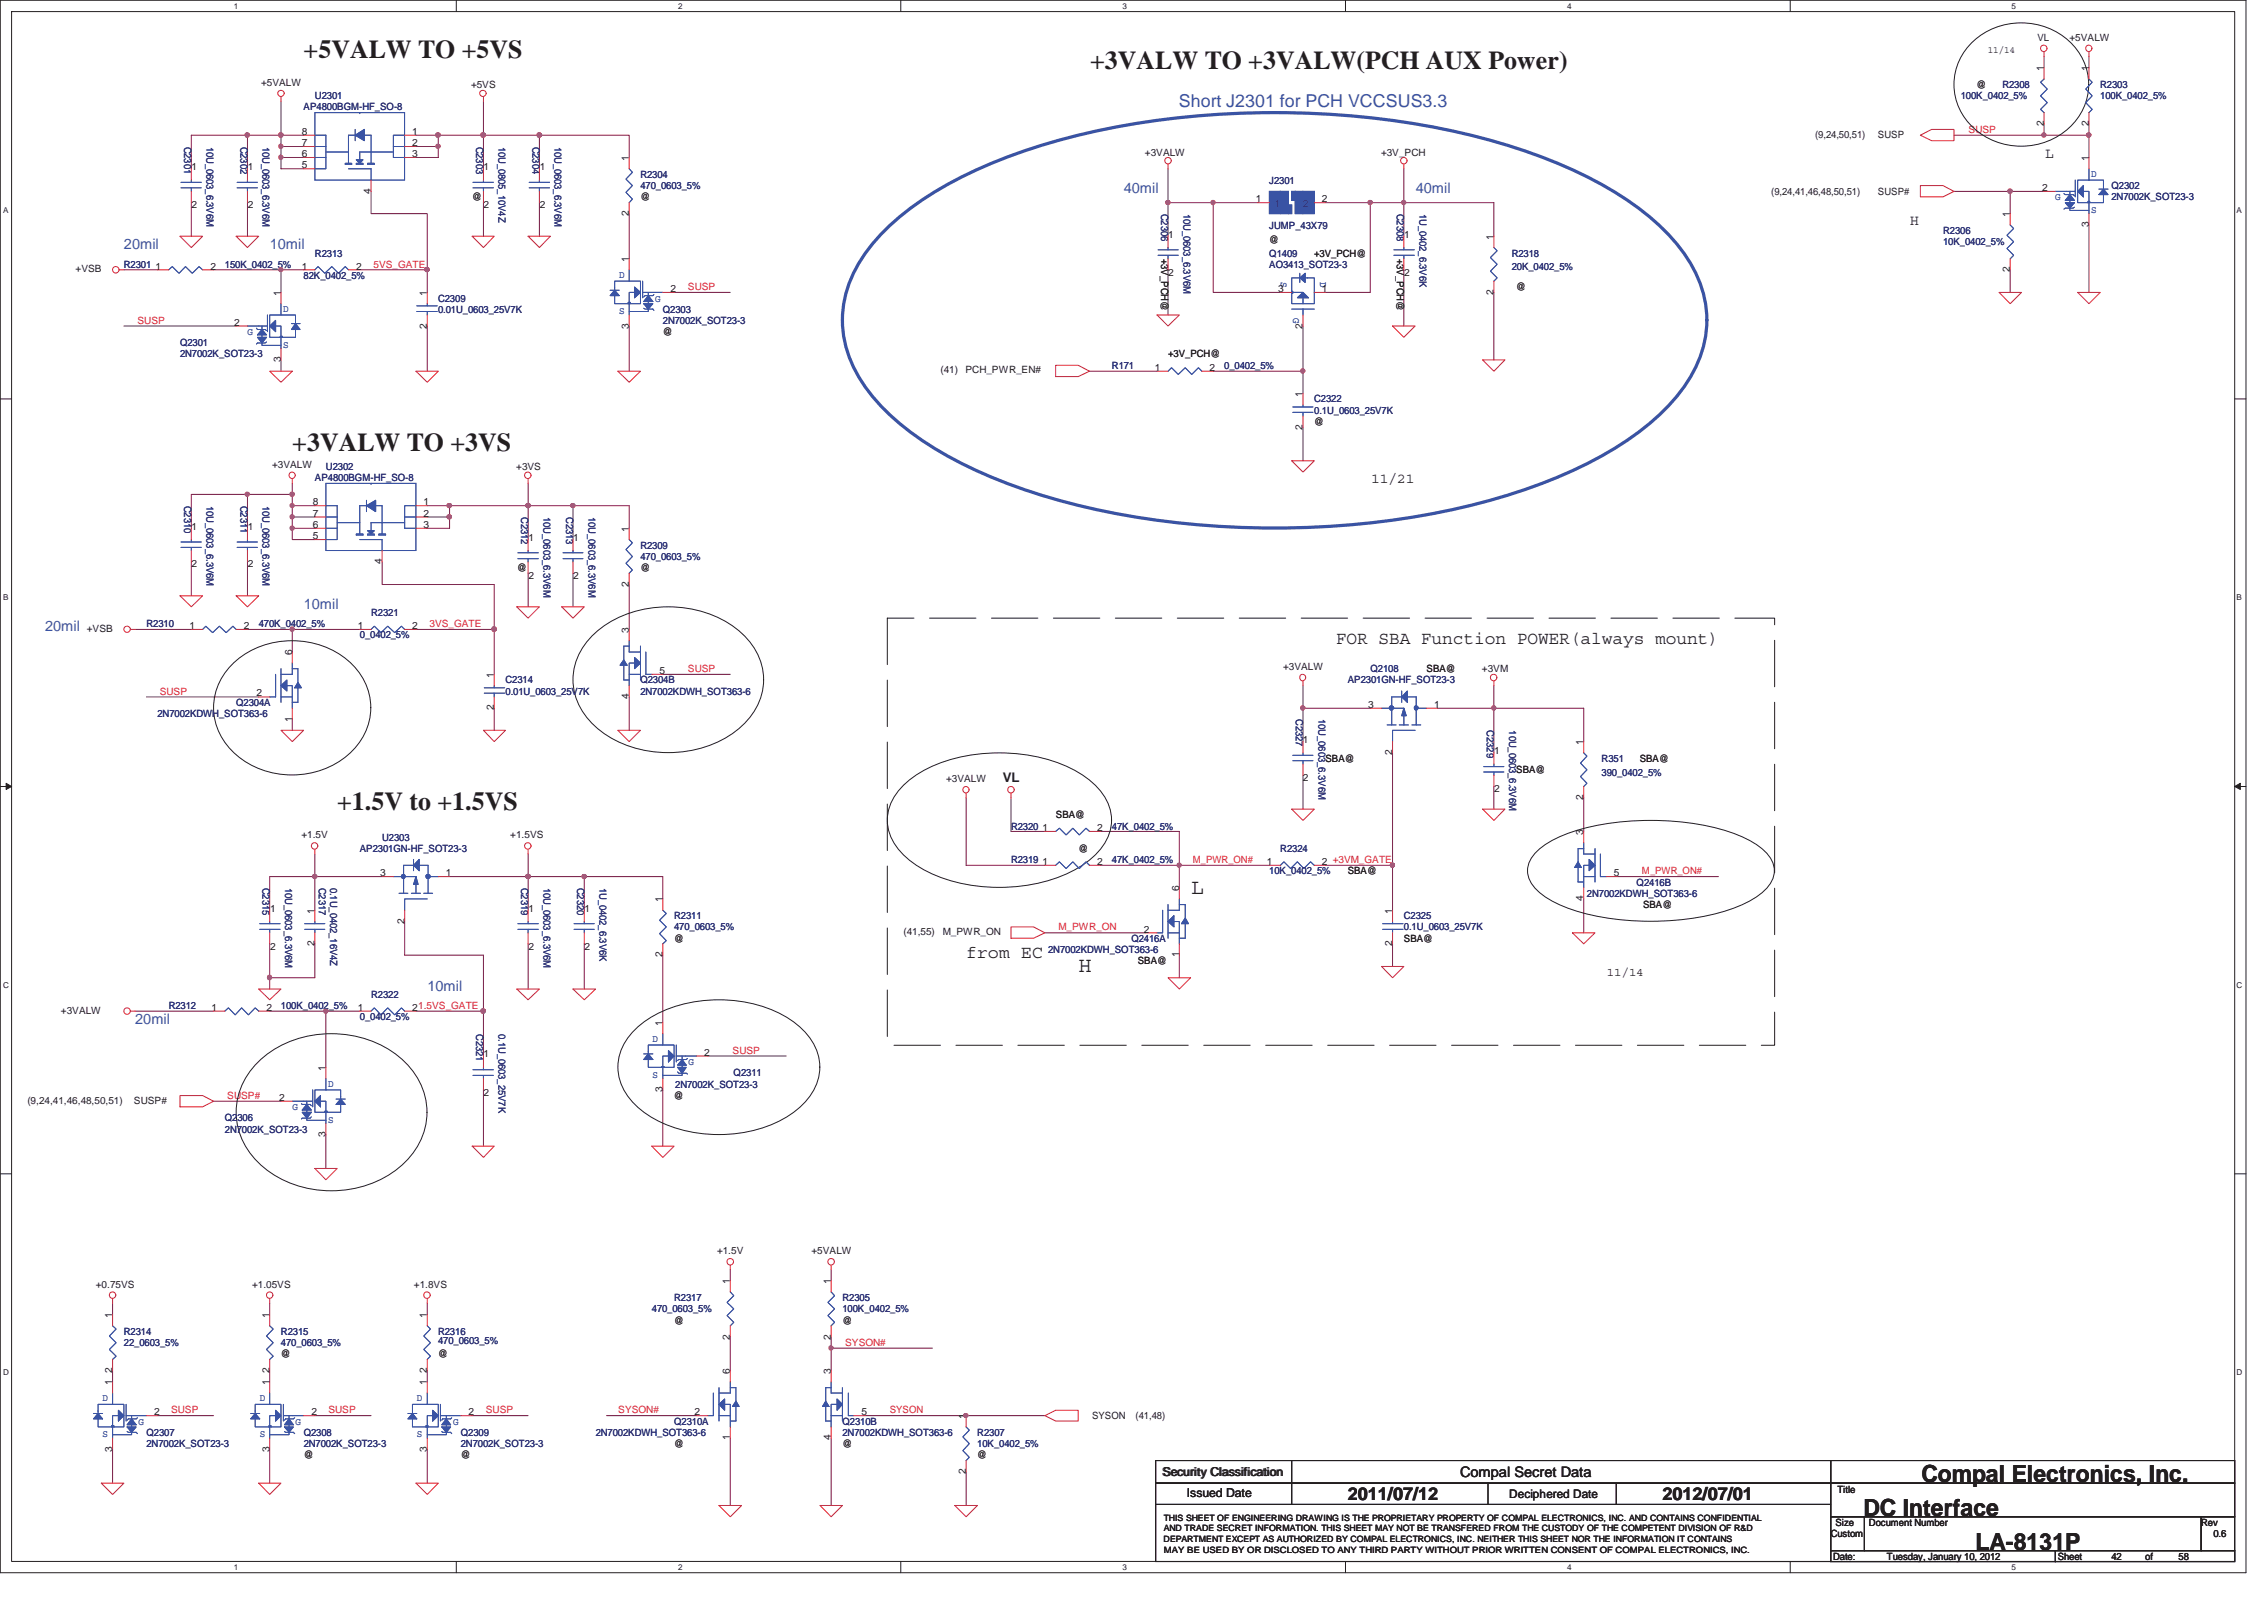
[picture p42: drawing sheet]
<svg xmlns="http://www.w3.org/2000/svg" width="297mm" height="210mm" viewBox="0 0 297 210" stroke-linecap="round" stroke-linejoin="round" font-family="sans-serif">
<defs><g id="words">
<g font-size="3.4" fill="#231f20">
<text x="39.8" y="7.6">+5VALW TO +5VS</text>
<text x="143" y="9">+3VALW TO +3VALW(PCH AUX Power)</text>
<text x="38.4" y="59.2">+3VALW TO +3VS</text>
<text x="44.2" y="106.3">+1.5V to +1.5VS</text>
</g>
<g font-size="3.1" fill="#231f20">
<text x="252.1" y="194.4">Compal Electronics, Inc.</text>
<text x="244.5" y="198.9">DC Interface</text>
<text x="259.2" y="203.3">LA-8131P</text>
</g>
<g font-size="2.8" fill="#231f20">
<text x="156.3" y="117.2">L</text>
<text x="141.5" y="127.5">H</text>
</g>
<text font-size="2.3" fill="#3953a4" x="154.7" y="14">Short J2301 for PCH VCCSUS3.3</text>
<g font-size="2.3" fill="#231f20">
<text x="175.3" y="84.5">FOR SBA Function POWER(always mount)</text>
<text x="126.7" y="125.7">from EC</text>
<text x="176.8" y="196.7">2011/07/12</text>
<text x="218.1" y="196.7">2012/07/01</text>
</g>
<g font-size="1.9" fill="#231f20">
<text x="268.3" y="20.7">L</text>
<text x="250.6" y="29.5">H</text>
<text x="179.9" y="63.4">11/21</text>
<text x="191.6" y="193.7">Compal Secret Data</text>
</g>
<g font-size="1.9" fill="#3953a4">
<text x="147.4" y="25.3">40mil</text>
<text x="185.7" y="25.3">40mil</text>
<text x="16.3" y="32.7">20mil</text>
<text x="35.4" y="32.7">10mil</text>
<text x="5.9" y="82.8">20mil</text>
<text x="39.9" y="79.8">10mil</text>
<text x="56.1" y="129.9">10mil</text>
<text x="17.7" y="134.3">20mil</text>
</g>
<text font-size="1.7" fill="#231f20" x="131.6" y="102.6">VL</text>
<g font-size="1.6" fill="#231f20">
<text x="210.8" y="128">11/14</text>
<text x="152.5" y="193.6">Security Classification</text>
<text x="155.7" y="196.4">Issued Date</text>
<text x="198" y="196.5">Deciphered Date</text>
</g>
<g font-size="1.3" fill="#231f20">
<text x="267.3" y="5.4">VL</text>
<text x="271.5" y="5.4">+5VALW</text>
<text x="34.3" y="11.3">+5VALW</text>
<text x="61.8" y="11.6">+5VS</text>
<text x="259.3" y="11.6">@</text>
<text x="260.8" y="7">11/14</text>
<text x="268.1" y="9.3" transform="rotate(-90 268.1 9.3)">1</text>
<text x="274" y="9.3" transform="rotate(-90 274 9.3)">1</text>
<text x="39.6" y="17.7">8</text>
<text x="54.1" y="17.7">1</text>
<text x="268.1" y="16.5" transform="rotate(-90 268.1 16.5)">2</text>
<text x="274" y="16.5" transform="rotate(-90 274 16.5)">2</text>
<text x="25.1" y="22.3">1</text>
<text x="32.5" y="22.3">1</text>
<text x="39.6" y="22.1">5</text>
<text x="39.6" y="20.6">6</text>
<text x="39.6" y="19.2">7</text>
<text x="54.1" y="20.6">3</text>
<text x="54.1" y="19.2">2</text>
<text x="63.4" y="22.3">1</text>
<text x="70.8" y="22.3">1</text>
<text x="82.5" y="21.1" transform="rotate(-90 82.5 21.1)">1</text>
<text x="150.2" y="20.4">+3VALW</text>
<text x="181.2" y="20.4">+3V_PCH</text>
<text x="238.1" y="18.2">(9,24,50,51)</text>
<text x="246.4" y="18.2">SUSP</text>
<text x="274" y="21.1" transform="rotate(-90 274 21.1)">1</text>
<text x="25.1" y="27.3">2</text>
<text x="32.5" y="27.3">2</text>
<text x="48.6" y="25.4" transform="rotate(-90 48.6 25.4)">4</text>
<text x="61.9" y="26.3">@</text>
<text x="63.4" y="27.3">2</text>
<text x="70.8" y="27.3">2</text>
<text x="82.5" y="28.4" transform="rotate(-90 82.5 28.4)">2</text>
<text x="84" y="26.3">@</text>
<text x="164.8" y="26.5">1</text>
<text x="173.4" y="26.5">2</text>
<text x="232.4" y="25.5">(9,24,41,46,48,50,51)</text>
<text x="246.4" y="25.5">SUSP#</text>
<text x="263.7" y="28.5" transform="rotate(-90 263.7 28.5)">1</text>
<text x="267.9" y="25.1">2</text>
<text x="274" y="29.8" transform="rotate(-90 274 29.8)">3</text>
<text x="9.9" y="35.7">+VSB</text>
<text x="20.4" y="35.4">1</text>
<text x="27.6" y="35.4">2</text>
<text x="39.6" y="35.4">1</text>
<text x="46.7" y="35.4">2</text>
<text x="82.5" y="34.4" transform="rotate(-90 82.5 34.4)">1</text>
<text x="152.3" y="33.9" transform="rotate(90 152.3 33.9)">+3V_PCH@</text>
<text x="153.3" y="31.2">1</text>
<text x="166.5" y="31.9">@</text>
<text x="172.4" y="33.7">+3V_PCH@</text>
<text x="183.3" y="33.9" transform="rotate(90 183.3 33.9)">+3V_PCH@</text>
<text x="184.2" y="31.2">1</text>
<text x="196" y="31.4" transform="rotate(-90 196 31.4)">1</text>
<text x="263.7" y="35.7" transform="rotate(-90 263.7 35.7)">2</text>
<text x="36.8" y="38.8" transform="rotate(-90 36.8 38.8)">1</text>
<text x="56" y="38.8" transform="rotate(-90 56 38.8)">1</text>
<text x="87.9" y="38.3">2</text>
<text x="153.3" y="36.2">2</text>
<text x="167.7" y="38.3">3</text>
<text x="173.4" y="38.3">1</text>
<text x="184.2" y="36.2">2</text>
<text x="196" y="38.7" transform="rotate(-90 196 38.7)">2</text>
<text x="198.9" y="38.1">@</text>
<text x="30.7" y="42.7">2</text>
<text x="36.8" y="47.5" transform="rotate(-90 36.8 47.5)">3</text>
<text x="56" y="43.1" transform="rotate(-90 56 43.1)">2</text>
<text x="82.5" y="43.1" transform="rotate(-90 82.5 43.1)">3</text>
<text x="87" y="44">@</text>
<text x="153.3" y="46.9">+3V_PCH@</text>
<text x="170.9" y="43.1" transform="rotate(-90 170.9 43.1)">2</text>
<text x="123.4" y="49">(41)</text>
<text x="126.7" y="49">PCH_PWR_EN#</text>
<text x="151.5" y="48.7">1</text>
<text x="158.7" y="48.7">2</text>
<text x="170.9" y="52.1" transform="rotate(-90 170.9 52.1)">1</text>
<text x="170.9" y="56.3" transform="rotate(-90 170.9 56.3)">2</text>
<text x="172.4" y="55.7">@</text>
<text x="35.7" y="61.4">+3VALW</text>
<text x="67.7" y="61.6">+3VS</text>
<text x="25.1" y="69.5">1</text>
<text x="32.5" y="69.5">1</text>
<text x="41" y="70.7">5</text>
<text x="41" y="69.3">6</text>
<text x="41" y="67.8">7</text>
<text x="41" y="66.3">8</text>
<text x="55.6" y="69.3">3</text>
<text x="55.6" y="67.8">2</text>
<text x="55.6" y="66.3">1</text>
<text x="69.3" y="70.9">1</text>
<text x="75.2" y="70.9">1</text>
<text x="82.5" y="69.8" transform="rotate(-90 82.5 69.8)">1</text>
<text x="25.1" y="74.4">2</text>
<text x="32.5" y="74.4">2</text>
<text x="50.1" y="74" transform="rotate(-90 50.1 74)">4</text>
<text x="67.8" y="74.9">@</text>
<text x="69.3" y="75.9">2</text>
<text x="75.2" y="75.9">2</text>
<text x="82.5" y="76.9" transform="rotate(-90 82.5 76.9)">2</text>
<text x="84" y="74.9">@</text>
<text x="11.4" y="82.8">+VSB</text>
<text x="24.8" y="82.5">1</text>
<text x="32" y="82.5">2</text>
<text x="47" y="82.5">1</text>
<text x="54.1" y="82.5">2</text>
<text x="82.5" y="83" transform="rotate(-90 82.5 83)">3</text>
<text x="38.3" y="85.9" transform="rotate(-90 38.3 85.9)">6</text>
<text x="64.8" y="88.9" transform="rotate(-90 64.8 88.9)">1</text>
<text x="86.5" y="88.4">5</text>
<text x="168.3" y="87.8">+3VALW</text>
<text x="187.2" y="88.1">SBA@</text>
<text x="194.4" y="88.1">+3VM</text>
<text x="33.6" y="91.3">2</text>
<text x="38.3" y="94.7" transform="rotate(-90 38.3 94.7)">1</text>
<text x="64.8" y="93.1" transform="rotate(-90 64.8 93.1)">2</text>
<text x="82.5" y="91.7" transform="rotate(-90 82.5 91.7)">4</text>
<text x="179.5" y="92.8">3</text>
<text x="188.2" y="92.8">1</text>
<text x="171" y="97.4">1</text>
<text x="173.9" y="99.9">SBA@</text>
<text x="182.7" y="99.1" transform="rotate(-90 182.7 99.1)">2</text>
<text x="196" y="98.9">1</text>
<text x="198.9" y="101.4">SBA@</text>
<text x="207.7" y="97.7" transform="rotate(-90 207.7 97.7)">1</text>
<text x="215.1" y="99.9">SBA@</text>
<text x="124.1" y="102.6">+3VALW</text>
<text x="138.5" y="107.3">SBA@</text>
<text x="171" y="102.5">2</text>
<text x="196" y="103.9">2</text>
<text x="207.7" y="104.9" transform="rotate(-90 207.7 104.9)">2</text>
<text x="39.6" y="109.9">+1.5V</text>
<text x="67" y="109.9">+1.5VS</text>
<text x="136.8" y="113.5">1</text>
<text x="136.8" y="109">1</text>
<text x="141.5" y="111.7">@</text>
<text x="144" y="113.5">2</text>
<text x="144" y="109">2</text>
<text x="166.2" y="113.5">1</text>
<text x="173.4" y="113.5">2 +3VM_GATE</text>
<text x="207.7" y="109.5" transform="rotate(-90 207.7 109.5)">3</text>
<text x="35.4" y="119.6">1</text>
<text x="41.3" y="119.8" transform="rotate(-90 41.3 119.8)">1</text>
<text x="49.9" y="114.9">3</text>
<text x="58.5" y="114.9">1</text>
<text x="69.3" y="119.6">1</text>
<text x="76.7" y="119.6">1</text>
<text x="86.9" y="118.3" transform="rotate(-90 86.9 118.3)">1</text>
<text x="154.7" y="116.9" transform="rotate(-90 154.7 116.9)">6</text>
<text x="176.8" y="114.7">SBA@</text>
<text x="182.7" y="119.8" transform="rotate(-90 182.7 119.8)">1</text>
<text x="207.7" y="118.2" transform="rotate(-90 207.7 118.2)">4</text>
<text x="211.7" y="114.9">5</text>
<text x="215.6" y="119.1">SBA@</text>
<text x="35.4" y="124.5">2</text>
<text x="41.3" y="124.1" transform="rotate(-90 41.3 124.1)">2</text>
<text x="53.1" y="121.2" transform="rotate(-90 53.1 121.2)">2</text>
<text x="69.3" y="124.5">2</text>
<text x="76.7" y="124.5">2</text>
<text x="86.9" y="125.6" transform="rotate(-90 86.9 125.6)">2</text>
<text x="88.4" y="123.5">@</text>
<text x="118.5" y="122.6">(41,55)</text>
<text x="123.7" y="122.6">M_PWR_ON</text>
<text x="150.1" y="122.3">2</text>
<text x="154.7" y="125.6" transform="rotate(-90 154.7 125.6)">1</text>
<text x="182.7" y="124.1" transform="rotate(-90 182.7 124.1)">2</text>
<text x="184.2" y="123.5">SBA@</text>
<text x="149.3" y="126.4">SBA@</text>
<text x="8" y="132.9">+3VALW</text>
<text x="27.8" y="132.6">1</text>
<text x="35" y="132.6">2</text>
<text x="47" y="132.6">1</text>
<text x="54.1" y="132.6">21.5VS_GATE</text>
<text x="86.9" y="134.6" transform="rotate(-90 86.9 134.6)">1</text>
<text x="42.7" y="140.5" transform="rotate(-90 42.7 140.5)">1</text>
<text x="63.4" y="138.7">1</text>
<text x="63.4" y="143.7">2</text>
<text x="86.9" y="143.2" transform="rotate(-90 86.9 143.2)">3</text>
<text x="92.4" y="138.5">2</text>
<text x="3.6" y="144.7">(9,24,41,46,48,50,51)</text>
<text x="17.6" y="144.7">SUSP#</text>
<text x="36.6" y="144.4">2</text>
<text x="42.7" y="149.1" transform="rotate(-90 42.7 149.1)">3</text>
<text x="88.4" y="144.1">@</text>
<text x="94.1" y="164.5">+1.5V</text>
<text x="106.5" y="164.5">+5VALW</text>
<text x="12.6" y="168.9">+0.75VS</text>
<text x="14.7" y="172.9" transform="rotate(-90 14.7 172.9)">1</text>
<text x="33.1" y="168.9">+1.05VS</text>
<text x="35.3" y="172.9" transform="rotate(-90 35.3 172.9)">1</text>
<text x="54.3" y="168.9">+1.8VS</text>
<text x="56" y="172.9" transform="rotate(-90 56 172.9)">1</text>
<text x="88.4" y="173.6">@</text>
<text x="95.7" y="168.4" transform="rotate(-90 95.7 168.4)">1</text>
<text x="109" y="168.4" transform="rotate(-90 109 168.4)">1</text>
<text x="110.5" y="173.6">@</text>
<text x="36.9" y="178">@</text>
<text x="57.5" y="178">@</text>
<text x="95.7" y="175.7" transform="rotate(-90 95.7 175.7)">2</text>
<text x="109" y="175.7" transform="rotate(-90 109 175.7)">2</text>
<text x="14.7" y="181.7" transform="rotate(-90 14.7 181.7)">1</text>
<text x="14.7" y="180.1" transform="rotate(-90 14.7 180.1)">2</text>
<text x="20.2" y="185.6">2</text>
<text x="35.3" y="181.7" transform="rotate(-90 35.3 181.7)">1</text>
<text x="35.3" y="180.1" transform="rotate(-90 35.3 180.1)">2</text>
<text x="40.9" y="185.6">2</text>
<text x="56" y="181.7" transform="rotate(-90 56 181.7)">1</text>
<text x="56" y="180.1" transform="rotate(-90 56 180.1)">2</text>
<text x="61.5" y="185.6">2</text>
<text x="91.1" y="185.6">2</text>
<text x="95.7" y="180.2" transform="rotate(-90 95.7 180.2)">6</text>
<text x="109" y="180.2" transform="rotate(-90 109 180.2)">3</text>
<text x="113" y="185.6">5</text>
<text x="14.7" y="190.4" transform="rotate(-90 14.7 190.4)">3</text>
<text x="35.3" y="190.4" transform="rotate(-90 35.3 190.4)">3</text>
<text x="39.8" y="191.3">@</text>
<text x="56" y="190.4" transform="rotate(-90 56 190.4)">3</text>
<text x="60.5" y="191.3">@</text>
<text x="88.4" y="189.8">@</text>
<text x="95.7" y="188.9" transform="rotate(-90 95.7 188.9)">1</text>
<text x="109" y="188.9" transform="rotate(-90 109 188.9)">4</text>
<text x="110.5" y="189.8">@</text>
<text x="126.7" y="186.1" transform="rotate(-90 126.7 186.1)">1</text>
<text x="128.2" y="191.3">@</text>
<text x="143.3" y="186.1">SYSON</text>
<text x="149" y="186.1">(41,48)</text>
<text x="126.7" y="193.3" transform="rotate(-90 126.7 193.3)">2</text>
<text x="241.1" y="195.8">Title</text>
<text x="240.2" y="201.6">Custom</text>
<text x="240.8" y="200.1">Size</text>
<text x="245.2" y="200.1">Document Number</text>
<text x="288.8" y="200.1">Rev</text>
<text x="290.4" y="201.6">0.6</text>
<text x="240.5" y="204.6">Date:</text>
<text x="247.6" y="204.5">Tuesday, January 10, 2012</text>
<text x="270" y="204.6">Sheet</text>
<text x="277" y="204.5">42</text>
<text x="281.4" y="204.5">of</text>
<text x="285.8" y="204.5">58</text>
</g>
<g font-size="1.3" fill="#282973">
<text x="262.7" y="11.6">R2308</text>
<text x="275.6" y="11.6">R2303</text>
<text x="39.8" y="14.5">AP4800BGM-HF_SO-8</text>
<text x="41.3" y="13">U2301</text>
<text x="257.3" y="13">100K_0402_5%</text>
<text x="275.6" y="13">100K_0402_5%</text>
<text x="24.2" y="19.2" transform="rotate(90 24.2 19.2)">C2301</text>
<text x="27.1" y="19.2" transform="rotate(90 27.1 19.2)">10U_0603_6.3V6M</text>
<text x="31.5" y="19.2" transform="rotate(90 31.5 19.2)">C2302</text>
<text x="34.5" y="19.2" transform="rotate(90 34.5 19.2)">10U_0603_6.3V6M</text>
<text x="62.5" y="19.2" transform="rotate(90 62.5 19.2)">C2303</text>
<text x="65.4" y="19.2" transform="rotate(90 65.4 19.2)">10U_0805_10V4Z</text>
<text x="69.8" y="19.2" transform="rotate(90 69.8 19.2)">C2304</text>
<text x="72.8" y="19.2" transform="rotate(90 72.8 19.2)">10U_0603_6.3V6M</text>
<text x="84" y="23.3">R2304</text>
<text x="84" y="24.8">470_0603_5%</text>
<text x="152.3" y="28" transform="rotate(90 152.3 28)">C2306</text>
<text x="155.3" y="28" transform="rotate(90 155.3 28)">10U_0603_6.3V6M</text>
<text x="166.5" y="24.1">J2301</text>
<text x="183.3" y="28" transform="rotate(90 183.3 28)">C2308</text>
<text x="186.2" y="28" transform="rotate(90 186.2 28)">1U_0402_6.3V6K</text>
<text x="277" y="24.8">Q2302</text>
<text x="277" y="26.3">2N7002K_SOT23-3</text>
<text x="16.3" y="35.1">R2301</text>
<text x="29.5" y="35.1">150K_0402_5%</text>
<text x="41.3" y="33.7">R2313</text>
<text x="166.5" y="30.1">JUMP_43X79</text>
<text x="166.5" y="33.7">Q1409</text>
<text x="166.5" y="35.1">AO3413_SOT23-3</text>
<text x="198.3" y="33.7">R2318</text>
<text x="198.3" y="35.4">20K_0402_5%</text>
<text x="254.9" y="30.7">R2306</text>
<text x="254.9" y="32.2">10K_0402_5%</text>
<text x="39.8" y="36.6">82K_0402_5%</text>
<text x="57.5" y="39.5">C2309</text>
<text x="57.5" y="41">0.01U_0603_25V7K</text>
<text x="87" y="41">Q2303</text>
<text x="23.6" y="45.4">Q2301</text>
<text x="23.6" y="46.9">2N7002K_SOT23-3</text>
<text x="87" y="42.5">2N7002K_SOT23-3</text>
<text x="145.9" y="48.4">R171</text>
<text x="160.6" y="48.4">0_0402_5%</text>
<text x="172.4" y="52.8">C2322</text>
<text x="172.4" y="54.3">0.1U_0603_25V7K</text>
<text x="41.3" y="63.1">AP4800BGM-HF_SO-8</text>
<text x="42.8" y="61.6">U2302</text>
<text x="24.2" y="66.3" transform="rotate(90 24.2 66.3)">C2310</text>
<text x="27.1" y="66.3" transform="rotate(90 27.1 66.3)">10U_0603_6.3V6M</text>
<text x="31.5" y="66.3" transform="rotate(90 31.5 66.3)">C2311</text>
<text x="34.5" y="66.3" transform="rotate(90 34.5 66.3)">10U_0603_6.3V6M</text>
<text x="68.4" y="67.8" transform="rotate(90 68.4 67.8)">C2312</text>
<text x="71.3" y="67.8" transform="rotate(90 71.3 67.8)">10U_0603_6.3V6M</text>
<text x="74.3" y="67.8" transform="rotate(90 74.3 67.8)">C2313</text>
<text x="77.2" y="67.8" transform="rotate(90 77.2 67.8)">10U_0603_6.3V6M</text>
<text x="84" y="72">R2309</text>
<text x="84" y="73.4">470_0603_5%</text>
<text x="19.2" y="82.2">R2310</text>
<text x="33.9" y="82.2">470K_0402_5%</text>
<text x="47.2" y="83.7">0_0402_5%</text>
<text x="48.7" y="80.8">R2321</text>
<text x="66.3" y="89.6">C2314</text>
<text x="84" y="89.6">Q2304B</text>
<text x="176.8" y="89.6">AP2301GN-HF_SOT23-3</text>
<text x="179.8" y="88.1">Q2108</text>
<text x="20.7" y="94.1">2N7002KDWH_SOT363-6</text>
<text x="31" y="92.6">Q2304A</text>
<text x="66.3" y="91.1">0.01U_0603_25V7K</text>
<text x="84" y="91.1">2N7002KDWH_SOT363-6</text>
<text x="170" y="94.3" transform="rotate(90 170 94.3)">C2327</text>
<text x="173" y="94.3" transform="rotate(90 173 94.3)">10U_0603_6.3V6M</text>
<text x="195.1" y="95.8" transform="rotate(90 195.1 95.8)">C2329</text>
<text x="198" y="95.8" transform="rotate(90 198 95.8)">10U_0603_6.3V6M</text>
<text x="210.1" y="99.9">R351</text>
<text x="210.1" y="101.7">390_0402_5%</text>
<text x="47.2" y="111.7">AP2301GN-HF_SOT23-3</text>
<text x="50.1" y="110.2">U2303</text>
<text x="132.6" y="113.2">R2319</text>
<text x="132.6" y="108.8">R2320</text>
<text x="145.9" y="113.2">47K_0402_5%</text>
<text x="145.9" y="108.8">47K_0402_5%</text>
<text x="168" y="111.7">R2324</text>
<text x="34.5" y="116.4" transform="rotate(90 34.5 116.4)">C2315</text>
<text x="37.4" y="116.4" transform="rotate(90 37.4 116.4)">10U_0603_6.3V6M</text>
<text x="41.8" y="116.4" transform="rotate(90 41.8 116.4)">C2317</text>
<text x="43.3" y="116.4" transform="rotate(90 43.3 116.4)">0.1U_0402_16V4Z</text>
<text x="68.4" y="116.4" transform="rotate(90 68.4 116.4)">C2319</text>
<text x="71.3" y="116.4" transform="rotate(90 71.3 116.4)">10U_0603_6.3V6M</text>
<text x="75.7" y="116.4" transform="rotate(90 75.7 116.4)">C2320</text>
<text x="78.7" y="116.4" transform="rotate(90 78.7 116.4)">1U_0402_6.3V6K</text>
<text x="166.5" y="114.7">10K_0402_5%</text>
<text x="208.2" y="117.6">2N7002KDWH_SOT363-6</text>
<text x="214.7" y="116.2">Q2416B</text>
<text x="88.4" y="120.5">R2311</text>
<text x="88.4" y="122">470_0603_5%</text>
<text x="137.5" y="125">2N7002KDWH_SOT363-6</text>
<text x="148.4" y="123.5">Q2416A</text>
<text x="184.2" y="120.5">C2325</text>
<text x="184.2" y="122">0.1U_0603_25V7K</text>
<text x="48.7" y="130.9">R2322</text>
<text x="22.1" y="132.3">R2312</text>
<text x="36.9" y="132.3">100K_0402_5%</text>
<text x="47.2" y="133.8">0_0402_5%</text>
<text x="62.5" y="135.6" transform="rotate(90 62.5 135.6)">C2321</text>
<text x="65.4" y="135.6" transform="rotate(90 65.4 135.6)">0.1U_0603_25V7K</text>
<text x="88.6" y="142.7">2N7002K_SOT23-3</text>
<text x="96.3" y="141.2">Q2311</text>
<text x="29.5" y="147.1">Q2306</text>
<text x="29.5" y="148.6">2N7002K_SOT23-3</text>
<text x="85.5" y="172.1">470_0603_5%</text>
<text x="88.4" y="170.6">R2317</text>
<text x="110.5" y="170.6">R2305</text>
<text x="110.5" y="172.1">100K_0402_5%</text>
<text x="16.3" y="175.1">R2314</text>
<text x="16.3" y="176.5">22_0603_5%</text>
<text x="36.9" y="175.1">R2315</text>
<text x="36.9" y="176.5">470_0603_5%</text>
<text x="57.5" y="175.1">R2316</text>
<text x="57.5" y="176.2">470_0603_5%</text>
<text x="19.2" y="188.4">Q2307</text>
<text x="19.2" y="189.8">2N7002K_SOT23-3</text>
<text x="39.8" y="188.4">Q2308</text>
<text x="39.8" y="189.8">2N7002K_SOT23-3</text>
<text x="60.5" y="188.4">Q2309</text>
<text x="60.5" y="189.8">2N7002K_SOT23-3</text>
<text x="78.2" y="188.4">2N7002KDWH_SOT363-6</text>
<text x="88.4" y="186.9">Q2310A</text>
<text x="110.5" y="186.9">Q2310B</text>
<text x="110.5" y="188.4">2N7002KDWH_SOT363-6</text>
<text x="128.2" y="188.4">R2307</text>
<text x="128.2" y="189.8">10K_0402_5%</text>
</g>
<g font-size="1.3" fill="#ed2024">
<text x="258.3" y="17.4">SUSP</text>
<text x="49" y="35.1">5VS_GATE</text>
<text x="90.3" y="38.1">SUSP</text>
<text x="18" y="42.4">SUSP</text>
<text x="56.4" y="82.2">3VS_GATE</text>
<text x="90.3" y="88.1">SUSP</text>
<text x="21" y="91.1">SUSP</text>
<text x="156.5" y="113.2">M_PWR_ON#</text>
<text x="215.4" y="114.7">M_PWR_ON#</text>
<text x="138.9" y="122">M_PWR_ON</text>
<text x="96.1" y="138.2">SUSP</text>
<text x="29.8" y="144.1">SUSP#</text>
<text x="110.9" y="176.5">SYSON#</text>
<text x="22.4" y="185.4">SUSP</text>
<text x="43.1" y="185.4">SUSP</text>
<text x="63.7" y="185.4">SUSP</text>
<text x="81.1" y="185.4">SYSON#</text>
<text x="116.7" y="185.4">SYSON</text>
</g>
<g font-size="1.3" fill="#3953a4">
<text x="274.4" y="23.2">D</text>
<text x="269.7" y="26.3">G</text>
<text x="274.4" y="27.9">S</text>
<text x="37.2" y="40.9">D</text>
<text x="81.2" y="36.5">D</text>
<text x="81.2" y="41.2">S</text>
<text x="85.9" y="39.5">G</text>
<text x="168" y="37" transform="rotate(90 168 37)">S</text>
<text x="169.7" y="41.7" transform="rotate(90 169.7 41.7)">G</text>
<text x="173.2" y="37" transform="rotate(90 173.2 37)">D</text>
<text x="32.5" y="44">G</text>
<text x="37.2" y="45.6">S</text>
<text x="85.6" y="136.6">D</text>
<text x="43.1" y="142.5">D</text>
<text x="85.6" y="141.3">S</text>
<text x="90.3" y="139.7">G</text>
<text x="38.4" y="145.6">G</text>
<text x="43.1" y="147.2">S</text>
<text x="13.5" y="183.8">D</text>
<text x="34.1" y="183.8">D</text>
<text x="54.7" y="183.8">D</text>
<text x="13.5" y="188.5">S</text>
<text x="18.2" y="186.9">G</text>
<text x="34.1" y="188.5">S</text>
<text x="38.8" y="186.9">G</text>
<text x="54.7" y="188.5">S</text>
<text x="59.4" y="186.9">G</text>
</g>
<g font-size="1.1" fill="#231f20">
<text x="30.7" y="1.2">1</text>
<text x="89" y="1.2">2</text>
<text x="147.3" y="1.2">3</text>
<text x="205.6" y="1.2">4</text>
<text x="263.9" y="1.2">5</text>
<text x=".4" y="27.9">A</text>
<text x="293.4" y="27.9">A</text>
<text x=".4" y="78.7">B</text>
<text x="293.4" y="78.7">B</text>
<text x=".4" y="129.5">C</text>
<text x="293.4" y="129.5">C</text>
<text x=".4" y="180.3">D</text>
<text x="293.4" y="180.3">D</text>
<text x="152.7" y="202.2">DEPARTMENT EXCEPT AS AUTHORIZED BY COMPAL ELECTRONICS, INC. NEITHER THIS SHEET NOR THE INFORMATION IT CONTAINS</text>
<text x="152.7" y="200.8">AND TRADE SECRET INFORMATION. THIS SHEET MAY NOT BE TRANSFERED FROM THE CUSTODY OF THE COMPETENT DIVISION OF R&amp;D</text>
<text x="152.7" y="203.6">MAY BE USED BY OR DISCLOSED TO ANY THIRD PARTY WITHOUT PRIOR WRITTEN CONSENT OF COMPAL ELECTRONICS, INC.</text>
<text x="152.7" y="199.4">THIS SHEET OF ENGINEERING DRAWING IS THE PROPRIETARY PROPERTY OF COMPAL ELECTRONICS, INC. AND CONTAINS CONFIDENTIAL</text>
<text x="30.7" y="206">1</text>
<text x="89" y="206">2</text>
<text x="147.3" y="206">3</text>
<text x="205.6" y="206">4</text>
<text x="263.9" y="206">5</text>
</g>
</g></defs>
<path d="M0 0h294.7v206.3h-294.7zM1.5 1.5h291.7v203.3h-291.7z" fill="none" stroke="#231f20" stroke-width=".13"/>
<g fill="#fff">
<path d="M30.7 .2h.6v1.2h-.6z"/>
<path d="M30.7 205h.6v1.2h-.6z"/>
</g>
<path d="M59.9 0v1.5M59.9 204.8v1.5" fill="none" stroke="#231f20" stroke-width=".13"/>
<g fill="#fff">
<path d="M89 .2h.6v1.2h-.6z"/>
<path d="M89 205h.6v1.2h-.6z"/>
</g>
<path d="M118.2 0v1.5M118.2 204.8v1.5" fill="none" stroke="#231f20" stroke-width=".13"/>
<g fill="#fff">
<path d="M147.4 .2h.5v1.2h-.5z"/>
<path d="M147.4 205h.5v1.2h-.5z"/>
</g>
<path d="M176.5 0v1.5M176.5 204.8v1.5" fill="none" stroke="#231f20" stroke-width=".13"/>
<g fill="#fff">
<path d="M205.7 .2h.6v1.2h-.6z"/>
<path d="M205.7 205h.6v1.2h-.6z"/>
</g>
<path d="M234.9 0v1.5M234.9 204.8v1.5" fill="none" stroke="#231f20" stroke-width=".13"/>
<g fill="#fff">
<path d="M264 .2h.6v1.2h-.6z"/>
<path d="M264 205h.6v1.2h-.6z"/>
<path d="M.4 26.9h.7v1.2h-.7z"/>
<path d="M293.6 26.9h.7v1.2h-.7z"/>
<path d="M.4 77.7h.7v1.2h-.7z"/>
<path d="M293.6 77.7h.7v1.2h-.7z"/>
</g>
<path d="M0 52.3h1.5M293.2 52.3h1.5" fill="none" stroke="#231f20" stroke-width=".13"/>
<g fill="#fff">
<path d="M.4 128.6h.8v1.1h-.8z"/>
<path d="M293.6 128.6h.7v1.1h-.7z"/>
</g>
<path d="M0 103.2h1.5M293.2 103.2h1.5" fill="none" stroke="#231f20" stroke-width=".13"/>
<path d="M.8 102.7l.7 .5-.7 .3z" fill="#231f20"/>
<path d="M.8 102.7l.7 .5-.7 .3z" fill="none" stroke="#231f20" stroke-width=".13"/>
<path d="M293.2 103.2l.7-.5v.8z" fill="#231f20"/>
<path d="M293.2 103.2l.7-.5v.8z" fill="none" stroke="#231f20" stroke-width=".13"/>
<g fill="#fff">
<path d="M.4 179.4h.8v1.1h-.8z"/>
<path d="M293.6 179.4h.7v1.1h-.7z"/>
</g>
<path d="M0 154h1.5M293.2 154h1.5" fill="none" stroke="#231f20" stroke-width=".13"/>
<path d="M38.3 63.4v1.4M14.8 170.9v1.5M56.1 170.9v1.5" fill="none" stroke="#7f1442" stroke-width=".13"/>
<circle cx="38.3" cy="64.8" r=".28" fill="#b9529f"/>
<circle cx="38.3" cy="64.8" r=".28" fill="none" stroke="#b9529f" stroke-width=".13"/>
<path d="M38.3 69.3v1.5h3" fill="none" stroke="#7f1442" stroke-width=".13"/>
<circle cx="38.3" cy="69.3" r=".28" fill="#b9529f"/>
<circle cx="38.3" cy="69.3" r=".28" fill="none" stroke="#b9529f" stroke-width=".13"/>
<path d="M38.3 64.8h-5.8v4.5" fill="none" stroke="#7f1442" stroke-width=".13"/>
<circle cx="38.3" cy="64.8" r=".28" fill="#b9529f"/>
<circle cx="38.3" cy="64.8" r=".28" fill="none" stroke="#b9529f" stroke-width=".13"/>
<circle cx="32.4" cy="64.8" r=".28" fill="#b9529f"/>
<circle cx="32.4" cy="64.8" r=".28" fill="none" stroke="#b9529f" stroke-width=".13"/>
<path d="M32.5 64.8h-7.4v4.5M69.3 66.3v4.5" fill="none" stroke="#7f1442" stroke-width=".13"/>
<circle cx="69.3" cy="66.3" r=".29" fill="#b9529f"/>
<circle cx="69.3" cy="66.3" r=".29" fill="none" stroke="#b9529f" stroke-width=".13"/>
<path d="M69.3 63.4v2.9" fill="none" stroke="#7f1442" stroke-width=".13"/>
<circle cx="69.3" cy="66.3" r=".29" fill="#b9529f"/>
<circle cx="69.3" cy="66.3" r=".29" fill="none" stroke="#b9529f" stroke-width=".13"/>
<path d="M75.2 66.3v4.5" fill="none" stroke="#7f1442" stroke-width=".13"/>
<circle cx="75.1" cy="66.3" r=".28" fill="#b9529f"/>
<circle cx="75.1" cy="66.3" r=".28" fill="none" stroke="#b9529f" stroke-width=".13"/>
<path d="M56.1 66.3h2.9v1.5M75.2 66.3h7.3v3" fill="none" stroke="#7f1442" stroke-width=".13"/>
<circle cx="58.9" cy="67.8" r=".28" fill="#b9529f"/>
<circle cx="58.9" cy="67.8" r=".28" fill="none" stroke="#b9529f" stroke-width=".13"/>
<circle cx="58.9" cy="66.3" r=".28" fill="#b9529f"/>
<circle cx="58.9" cy="66.3" r=".28" fill="none" stroke="#b9529f" stroke-width=".13"/>
<path d="M56.1 67.8h2.9v1.5h-2.9" fill="none" stroke="#7f1442" stroke-width=".13"/>
<circle cx="58.9" cy="67.8" r=".28" fill="#b9529f"/>
<circle cx="58.9" cy="67.8" r=".28" fill="none" stroke="#b9529f" stroke-width=".13"/>
<path d="M69.3 66.3h5.9" fill="none" stroke="#7f1442" stroke-width=".13"/>
<circle cx="69.3" cy="66.3" r=".29" fill="#b9529f"/>
<circle cx="69.3" cy="66.3" r=".29" fill="none" stroke="#b9529f" stroke-width=".13"/>
<circle cx="75.1" cy="66.3" r=".28" fill="#b9529f"/>
<circle cx="75.1" cy="66.3" r=".28" fill="none" stroke="#b9529f" stroke-width=".13"/>
<path d="M32.5 17.7h4.4M274.1 7.4v1.5M36.9 20.7v1.4" fill="none" stroke="#7f1442" stroke-width=".13"/>
<circle cx="36.8" cy="17.7" r=".28" fill="#b9529f"/>
<circle cx="36.8" cy="17.7" r=".28" fill="none" stroke="#b9529f" stroke-width=".13"/>
<circle cx="32.4" cy="17.7" r=".29" fill="#b9529f"/>
<circle cx="32.4" cy="17.7" r=".29" fill="none" stroke="#b9529f" stroke-width=".13"/>
<path d="M32.5 17.7v4.4M36.9 13.3v4.4M36.9 22.1h2.9" fill="none" stroke="#7f1442" stroke-width=".13"/>
<circle cx="36.8" cy="17.7" r=".28" fill="#b9529f"/>
<circle cx="36.8" cy="17.7" r=".28" fill="none" stroke="#b9529f" stroke-width=".13"/>
<path d="M25.1 17.7h7.4" fill="none" stroke="#7f1442" stroke-width=".13"/>
<circle cx="32.4" cy="17.7" r=".29" fill="#b9529f"/>
<circle cx="32.4" cy="17.7" r=".29" fill="none" stroke="#b9529f" stroke-width=".13"/>
<path d="M25.1 17.7v4.4M54.6 19.2h2.9v1.5h-2.9M70.8 17.7h11.7v3" fill="none" stroke="#7f1442" stroke-width=".13"/>
<circle cx="70.8" cy="17.7" r=".29" fill="#b9529f"/>
<circle cx="70.8" cy="17.7" r=".29" fill="none" stroke="#b9529f" stroke-width=".13"/>
<path d="M63.4 17.7h7.4" fill="none" stroke="#7f1442" stroke-width=".13"/>
<circle cx="70.8" cy="17.7" r=".29" fill="#b9529f"/>
<circle cx="70.8" cy="17.7" r=".29" fill="none" stroke="#b9529f" stroke-width=".13"/>
<circle cx="63.4" cy="17.7" r=".29" fill="#b9529f"/>
<circle cx="63.4" cy="17.7" r=".29" fill="none" stroke="#b9529f" stroke-width=".13"/>
<path d="M57.5 17.7h5.9" fill="none" stroke="#7f1442" stroke-width=".13"/>
<circle cx="63.4" cy="17.7" r=".29" fill="#b9529f"/>
<circle cx="63.4" cy="17.7" r=".29" fill="none" stroke="#b9529f" stroke-width=".13"/>
<circle cx="57.5" cy="17.7" r=".29" fill="#b9529f"/>
<circle cx="57.5" cy="17.7" r=".29" fill="none" stroke="#b9529f" stroke-width=".13"/>
<path d="M57.5 17.7v1.5" fill="none" stroke="#7f1442" stroke-width=".13"/>
<circle cx="57.5" cy="19.2" r=".29" fill="#b9529f"/>
<circle cx="57.5" cy="19.2" r=".29" fill="none" stroke="#b9529f" stroke-width=".13"/>
<circle cx="57.5" cy="17.7" r=".29" fill="#b9529f"/>
<circle cx="57.5" cy="17.7" r=".29" fill="none" stroke="#b9529f" stroke-width=".13"/>
<path d="M54.6 17.7h2.9" fill="none" stroke="#7f1442" stroke-width=".13"/>
<circle cx="57.5" cy="17.7" r=".29" fill="#b9529f"/>
<circle cx="57.5" cy="17.7" r=".29" fill="none" stroke="#b9529f" stroke-width=".13"/>
<path d="M70.8 17.7v4.4" fill="none" stroke="#7f1442" stroke-width=".13"/>
<circle cx="70.8" cy="17.7" r=".29" fill="#b9529f"/>
<circle cx="70.8" cy="17.7" r=".29" fill="none" stroke="#b9529f" stroke-width=".13"/>
<path d="M63.4 17.7v4.4" fill="none" stroke="#7f1442" stroke-width=".13"/>
<circle cx="63.4" cy="17.7" r=".29" fill="#b9529f"/>
<circle cx="63.4" cy="17.7" r=".29" fill="none" stroke="#b9529f" stroke-width=".13"/>
<path d="M63.4 13.3v4.4" fill="none" stroke="#7f1442" stroke-width=".13"/>
<circle cx="63.4" cy="17.7" r=".29" fill="#b9529f"/>
<circle cx="63.4" cy="17.7" r=".29" fill="none" stroke="#b9529f" stroke-width=".13"/>
<path d="M54.6 82.6h10.2" fill="none" stroke="#7f1442" stroke-width=".13"/>
<circle cx="64.8" cy="82.5" r=".29" fill="#b9529f"/>
<circle cx="64.8" cy="82.5" r=".29" fill="none" stroke="#b9529f" stroke-width=".13"/>
<path d="M64.8 76.7v5.9" fill="none" stroke="#7f1442" stroke-width=".13"/>
<circle cx="64.8" cy="82.5" r=".29" fill="#b9529f"/>
<circle cx="64.8" cy="82.5" r=".29" fill="none" stroke="#b9529f" stroke-width=".13"/>
<path d="M50.1 73.7v3h14.7M64.8 82.6v5.8" fill="none" stroke="#7f1442" stroke-width=".13"/>
<circle cx="64.8" cy="82.5" r=".29" fill="#b9529f"/>
<circle cx="64.8" cy="82.5" r=".29" fill="none" stroke="#b9529f" stroke-width=".13"/>
<path d="M56.1 35.4v3" fill="none" stroke="#7f1442" stroke-width=".13"/>
<circle cx="56" cy="35.4" r=".28" fill="#b9529f"/>
<circle cx="56" cy="35.4" r=".28" fill="none" stroke="#b9529f" stroke-width=".13"/>
<path d="M48.7 25.1v2.9h7.4v7.4h-8.9" fill="none" stroke="#7f1442" stroke-width=".13"/>
<circle cx="56" cy="35.4" r=".28" fill="#b9529f"/>
<circle cx="56" cy="35.4" r=".28" fill="none" stroke="#b9529f" stroke-width=".13"/>
<g fill="none" stroke="#7f1442" stroke-width=".13">
<path d="M268.2 17.7h5.9M25.1 26.6v4.4M32.5 26.6v4.4M63.4 26.6v4.4M70.8 26.6v4.4M82.6 28v5.9M263.7 35.4v3M274.1 29.5v8.9M56.1 42.8v5.9M82.6 42.8v5.9M25.1 73.7v4.4M32.5 73.7v4.4"/>
<path d="M75.2 75.2v4.4M82.6 76.7v5.9M64.8 92.9v2.9M82.6 91.4v4.4M87 125.3v8.8M87 142.9v7.4M14.8 179.8v1.5M35.4 179.8v1.5M56.1 179.8v1.5M14.8 190.1v4.4M35.4 190.1v4.4M56.1 190.1v4.4"/>
</g>
<circle cx="274" cy="17.7" r=".28" fill="#b9529f"/>
<circle cx="274" cy="17.7" r=".28" fill="none" stroke="#b9529f" stroke-width=".13"/>
<circle cx="268.1" cy="17.7" r=".28" fill="#b9529f"/>
<circle cx="268.1" cy="17.7" r=".28" fill="none" stroke="#b9529f" stroke-width=".13"/>
<path d="M88.4 38.4h7.4M263.7 25.1h4.5M20.7 185.7h7.3M41.3 185.7h7.4M61.9 185.7h7.4" fill="none" stroke="#7f1442" stroke-width=".13"/>
<circle cx="263.7" cy="25.1" r=".28" fill="#b9529f"/>
<circle cx="263.7" cy="25.1" r=".28" fill="none" stroke="#b9529f" stroke-width=".13"/>
<path d="M256.4 25.1h7.3v2.9" fill="none" stroke="#7f1442" stroke-width=".13"/>
<circle cx="263.7" cy="25.1" r=".28" fill="#b9529f"/>
<circle cx="263.7" cy="25.1" r=".28" fill="none" stroke="#b9529f" stroke-width=".13"/>
<path d="M59 66.3h10.3M69.3 75.2v4.4" fill="none" stroke="#7f1442" stroke-width=".13"/>
<circle cx="58.9" cy="66.3" r=".28" fill="#b9529f"/>
<circle cx="58.9" cy="66.3" r=".28" fill="none" stroke="#b9529f" stroke-width=".13"/>
<path d="M35.4 115h5.9" fill="none" stroke="#7f1442" stroke-width=".13"/>
<circle cx="41.3" cy="115" r=".28" fill="#b9529f"/>
<circle cx="41.3" cy="115" r=".28" fill="none" stroke="#b9529f" stroke-width=".13"/>
<path d="M41.3 112v3h8.8" fill="none" stroke="#7f1442" stroke-width=".13"/>
<circle cx="41.3" cy="115" r=".28" fill="#b9529f"/>
<circle cx="41.3" cy="115" r=".28" fill="none" stroke="#b9529f" stroke-width=".13"/>
<path d="M69.3 115h7.4" fill="none" stroke="#7f1442" stroke-width=".13"/>
<circle cx="76.6" cy="115" r=".28" fill="#b9529f"/>
<circle cx="76.6" cy="115" r=".28" fill="none" stroke="#b9529f" stroke-width=".13"/>
<circle cx="69.3" cy="115" r=".29" fill="#b9529f"/>
<circle cx="69.3" cy="115" r=".29" fill="none" stroke="#b9529f" stroke-width=".13"/>
<path d="M35.4 123.8v4.4" fill="none" stroke="#7f1442" stroke-width=".13"/>
<circle cx="35.3" cy="128.2" r=".28" fill="#b9529f"/>
<circle cx="35.3" cy="128.2" r=".28" fill="none" stroke="#b9529f" stroke-width=".13"/>
<path d="M87 115v2.9M35.4 128.2h5.9M53.1 125.3h10.3" fill="none" stroke="#7f1442" stroke-width=".13"/>
<circle cx="35.3" cy="128.2" r=".28" fill="#b9529f"/>
<circle cx="35.3" cy="128.2" r=".28" fill="none" stroke="#b9529f" stroke-width=".13"/>
<path d="M69.3 112v3" fill="none" stroke="#7f1442" stroke-width=".13"/>
<circle cx="69.3" cy="115" r=".29" fill="#b9529f"/>
<circle cx="69.3" cy="115" r=".29" fill="none" stroke="#b9529f" stroke-width=".13"/>
<path d="M63.4 132.6v5.9" fill="none" stroke="#7f1442" stroke-width=".13"/>
<circle cx="63.4" cy="132.6" r=".29" fill="#b9529f"/>
<circle cx="63.4" cy="132.6" r=".29" fill="none" stroke="#b9529f" stroke-width=".13"/>
<path d="M274.1 17.7v3" fill="none" stroke="#7f1442" stroke-width=".13"/>
<circle cx="274" cy="17.7" r=".28" fill="#b9529f"/>
<circle cx="274" cy="17.7" r=".28" fill="none" stroke="#b9529f" stroke-width=".13"/>
<path d="M69.3 115v4.4" fill="none" stroke="#7f1442" stroke-width=".13"/>
<circle cx="69.3" cy="115" r=".29" fill="#b9529f"/>
<circle cx="69.3" cy="115" r=".29" fill="none" stroke="#b9529f" stroke-width=".13"/>
<path d="M274.1 16.3v1.4M87 115h-10.3v4.4M35.4 128.2v1.5M63.4 142.9v7.4" fill="none" stroke="#7f1442" stroke-width=".13"/>
<circle cx="76.6" cy="115" r=".28" fill="#b9529f"/>
<circle cx="76.6" cy="115" r=".28" fill="none" stroke="#b9529f" stroke-width=".13"/>
<path d="M35.4 115v4.4M53.1 120.9v4.4M63.4 125.3v7.3M69.3 123.8v5.9" fill="none" stroke="#7f1442" stroke-width=".13"/>
<circle cx="63.4" cy="132.6" r=".29" fill="#b9529f"/>
<circle cx="63.4" cy="132.6" r=".29" fill="none" stroke="#b9529f" stroke-width=".13"/>
<path d="M59 115h10.3" fill="none" stroke="#7f1442" stroke-width=".13"/>
<circle cx="69.3" cy="115" r=".29" fill="#b9529f"/>
<circle cx="69.3" cy="115" r=".29" fill="none" stroke="#b9529f" stroke-width=".13"/>
<path d="M41.3 115v4.4M41.3 123.8v4.4M54.6 132.6h8.8M76.7 123.8v5.9M35.4 170.9v1.5" fill="none" stroke="#7f1442" stroke-width=".13"/>
<circle cx="63.4" cy="132.6" r=".29" fill="#b9529f"/>
<circle cx="63.4" cy="132.6" r=".29" fill="none" stroke="#b9529f" stroke-width=".13"/>
<path d="M36.9 17.7h2.9M36.9 19.2h2.9" fill="none" stroke="#7f1442" stroke-width=".13"/>
<circle cx="36.8" cy="19.2" r=".28" fill="#b9529f"/>
<circle cx="36.8" cy="19.2" r=".28" fill="none" stroke="#b9529f" stroke-width=".13"/>
<path d="M36.9 17.7v1.5" fill="none" stroke="#7f1442" stroke-width=".13"/>
<circle cx="36.8" cy="17.7" r=".28" fill="#b9529f"/>
<circle cx="36.8" cy="17.7" r=".28" fill="none" stroke="#b9529f" stroke-width=".13"/>
<path d="M36.9 20.7h2.9" fill="none" stroke="#7f1442" stroke-width=".13"/>
<circle cx="36.8" cy="20.6" r=".28" fill="#b9529f"/>
<circle cx="36.8" cy="20.6" r=".28" fill="none" stroke="#b9529f" stroke-width=".13"/>
<path d="M36.9 19.2v1.5M38.3 64.8v1.5h3M38.3 67.8h3" fill="none" stroke="#7f1442" stroke-width=".13"/>
<circle cx="38.3" cy="67.8" r=".28" fill="#b9529f"/>
<circle cx="38.3" cy="67.8" r=".28" fill="none" stroke="#b9529f" stroke-width=".13"/>
<path d="M38.3 66.3v1.5" fill="none" stroke="#7f1442" stroke-width=".13"/>
<circle cx="38.3" cy="66.3" r=".28" fill="#b9529f"/>
<circle cx="38.3" cy="66.3" r=".28" fill="none" stroke="#b9529f" stroke-width=".13"/>
<path d="M16.3 35.4h4.4M39.8 35.4h-2.9v3M38.3 67.8v1.5h3" fill="none" stroke="#7f1442" stroke-width=".13"/>
<circle cx="36.8" cy="35.4" r=".28" fill="#b9529f"/>
<circle cx="36.8" cy="35.4" r=".28" fill="none" stroke="#b9529f" stroke-width=".13"/>
<path d="M28 35.4h8.9M16.3 42.8h14.7M36.9 47.2v1.5M17.7 82.6h7.4M32.5 82.6h5.8v2.9M38.3 94.3v1.5" fill="none" stroke="#7f1442" stroke-width=".13"/>
<circle cx="38.3" cy="82.5" r=".28" fill="#b9529f"/>
<circle cx="38.3" cy="82.5" r=".28" fill="none" stroke="#b9529f" stroke-width=".13"/>
<path d="M38.3 82.6h8.9M17.7 132.6h10.3M35.4 132.6h7.4v7.4" fill="none" stroke="#7f1442" stroke-width=".13"/>
<circle cx="42.7" cy="132.6" r=".29" fill="#b9529f"/>
<circle cx="42.7" cy="132.6" r=".29" fill="none" stroke="#b9529f" stroke-width=".13"/>
<path d="M42.8 132.6h4.4M42.8 148.8v4.5M95.8 175.3v4.5M95.8 166.5v1.5M122.3 176.8h-13.3v3M79.6 185.7h11.8M95.8 188.6v8.9M109 188.6v8.9" fill="none" stroke="#7f1442" stroke-width=".13"/>
<circle cx="109" cy="176.8" r=".28" fill="#b9529f"/>
<circle cx="109" cy="176.8" r=".28" fill="none" stroke="#b9529f" stroke-width=".13"/>
<path d="M109 166.5v1.5M109 175.3v1.5M126.8 185.7h10.3M126.8 193v4.5" fill="none" stroke="#7f1442" stroke-width=".13"/>
<circle cx="126.7" cy="185.6" r=".28" fill="#b9529f"/>
<circle cx="126.7" cy="185.6" r=".28" fill="none" stroke="#b9529f" stroke-width=".13"/>
<path d="M19.2 91.4h14.7M87 88.4h8.8M144.4 113.5h10.3v2.9M92.9 138.5h10.3M28 144.4h8.9M113.5 185.7h13.3" fill="none" stroke="#7f1442" stroke-width=".13"/>
<circle cx="154.7" cy="113.5" r=".28" fill="#b9529f"/>
<circle cx="154.7" cy="113.5" r=".28" fill="none" stroke="#b9529f" stroke-width=".13"/>
<path d="M173.9 113.5h8.8" fill="none" stroke="#7f1442" stroke-width=".13"/>
<circle cx="182.7" cy="113.5" r=".28" fill="#b9529f"/>
<circle cx="182.7" cy="113.5" r=".28" fill="none" stroke="#b9529f" stroke-width=".13"/>
<path d="M182.7 98.7v14.8" fill="none" stroke="#7f1442" stroke-width=".13"/>
<circle cx="182.7" cy="113.5" r=".28" fill="#b9529f"/>
<circle cx="182.7" cy="113.5" r=".28" fill="none" stroke="#b9529f" stroke-width=".13"/>
<path d="M182.7 113.5v5.9" fill="none" stroke="#7f1442" stroke-width=".13"/>
<circle cx="182.7" cy="113.5" r=".28" fill="#b9529f"/>
<circle cx="182.7" cy="113.5" r=".28" fill="none" stroke="#b9529f" stroke-width=".13"/>
<path d="M171 89.9v3h8.8M182.7 123.8v3" fill="none" stroke="#7f1442" stroke-width=".13"/>
<circle cx="170.9" cy="92.9" r=".29" fill="#b9529f"/>
<circle cx="170.9" cy="92.9" r=".29" fill="none" stroke="#b9529f" stroke-width=".13"/>
<path d="M171 92.9v4.4M196 89.9v3h-7.4M171 101.7v4.4" fill="none" stroke="#7f1442" stroke-width=".13"/>
<circle cx="196" cy="92.8" r=".28" fill="#b9529f"/>
<circle cx="196" cy="92.8" r=".28" fill="none" stroke="#b9529f" stroke-width=".13"/>
<path d="M153.2 26.6h6M179.8 26.6v11.8h-5.9M196 38.4v8.8M196 92.9v5.8M196 103.2v2.9M154.7 125.3v2.9" fill="none" stroke="#7f1442" stroke-width=".13"/>
<circle cx="153.2" cy="26.6" r=".28" fill="#b9529f"/>
<circle cx="153.2" cy="26.6" r=".28" fill="none" stroke="#b9529f" stroke-width=".13"/>
<path d="M179.8 26.6h4.4" fill="none" stroke="#7f1442" stroke-width=".13"/>
<circle cx="179.8" cy="26.6" r=".29" fill="#b9529f"/>
<circle cx="179.8" cy="26.6" r=".29" fill="none" stroke="#b9529f" stroke-width=".13"/>
<path d="M184.2 22.1v8.9" fill="none" stroke="#7f1442" stroke-width=".13"/>
<circle cx="184.2" cy="26.6" r=".28" fill="#b9529f"/>
<circle cx="184.2" cy="26.6" r=".28" fill="none" stroke="#b9529f" stroke-width=".13"/>
<path d="M153.2 22.1v8.9M159.2 26.6h5.9M173.9 26.6h5.9M184.2 35.4v7.4M184.2 26.6h11.8v4.4M171 56.1v4.3" fill="none" stroke="#7f1442" stroke-width=".13"/>
<circle cx="153.2" cy="26.6" r=".28" fill="#b9529f"/>
<circle cx="153.2" cy="26.6" r=".28" fill="none" stroke="#b9529f" stroke-width=".13"/>
<path d="M268.2 16.3v1.4h-11.8M268.2 7.4v1.5M153.2 35.4v5.9M159.2 26.6v11.8h8.8M196 92.9h11.8v4.4M207.8 104.6v4.4M207.8 117.9v4.4M212.2 115h13.3M137.1 122.3h13.2" fill="none" stroke="#7f1442" stroke-width=".13"/>
<circle cx="159.1" cy="26.6" r=".28" fill="#b9529f"/>
<circle cx="159.1" cy="26.6" r=".28" fill="none" stroke="#b9529f" stroke-width=".13"/>
<path d="M159.2 48.7h11.8v2.9" fill="none" stroke="#7f1442" stroke-width=".13"/>
<circle cx="170.9" cy="48.6" r=".29" fill="#b9529f"/>
<circle cx="170.9" cy="48.6" r=".29" fill="none" stroke="#b9529f" stroke-width=".13"/>
<path d="M142.9 48.7h8.9M171 42.8v5.9M126.8 104.6v8.9h10.3M132.6 104.6v4.4h4.5M144.4 109h10.3v4.5h11.8" fill="none" stroke="#7f1442" stroke-width=".13"/>
<g fill="none" stroke="#ed2024" stroke-width=".13">
<path d="M36.9 12.7v.6M63.4 12.7v.6M252 17.7l1.4-.7h3v1.5h-3zM268.2 6.8v.6M274.1 6.8v.6M15.7 35.4h.6M23.6 31h3l-1.5 1.5zM31 31h2.9l-1.4 1.5zM61.9 31h2.9l-1.4 1.5zM69.3 31h2.9l-1.4 1.5zM153.2 21.5v.6M184.2 21.5v.6"/>
<path d="M252 24.3h2.9l1.5 .8-1.5 .7h-2.9zM262.3 38.4h2.9l-1.5 1.4zM272.6 38.4h3l-1.5 1.4zM35.4 48.7h2.9l-1.4 1.4zM54.6 48.7h2.9l-1.4 1.4zM81.1 48.7h2.9l-1.4 1.4zM138.5 47.9h3l1.4 .8-1.4 .7h-3zM151.8 41.3h2.9l-1.5 1.5zM182.7 42.8h3l-1.5 1.4zM194.5 47.2h2.9l-1.4 1.5zM23.6 78.1h3l-1.5 1.5zM31 78.1h2.9l-1.4 1.5z"/>
<path d="M38.3 62.8v.6M67.8 79.6h3l-1.5 1.5zM69.3 62.8v.6M73.7 79.6h3l-1.5 1.5zM169.5 60.4h2.9l-1.4 1.5zM17.1 82.6h.6M36.9 95.8h2.9l-1.5 1.5zM63.4 95.8h2.9l-1.5 1.5zM81.1 95.8h2.9l-1.4 1.5zM171 89.3v.6M196 89.3v.6M41.3 111.4v.6"/>
<path d="M69.3 111.4v.6M126.8 104v.6M132.6 104v.6M169.5 106.1h2.9l-1.4 1.5zM194.5 106.1h2.9l-1.4 1.5zM17.1 132.6h.6M33.9 129.7h3l-1.5 1.4zM67.8 129.7h3l-1.5 1.4zM75.2 129.7h2.9l-1.4 1.4zM132.6 121.6h3l1.5 .7-1.5 .8h-3zM153.2 128.2h3l-1.5 1.5zM181.3 126.8h2.9l-1.5 1.4z"/>
<path d="M206.3 122.3h3l-1.5 1.5zM23.6 143.7h3l1.4 .7-1.4 .8h-3zM41.3 153.3h2.9l-1.4 1.4zM61.9 150.3h2.9l-1.4 1.5zM85.5 150.3h2.9l-1.4 1.5zM14.8 170.4v.5M35.4 170.4v.5M56.1 170.4v.5M95.8 166v.5M109 166v.5M13.3 194.5h3l-1.5 1.5zM33.9 194.5h3l-1.5 1.5z"/>
<path d="M54.6 194.5h2.9l-1.4 1.5zM94.3 197.5h3l-1.5 1.4zM107.6 197.5h2.9l-1.5 1.4zM125.3 197.5h2.9l-1.4 1.4zM137.1 185.7l1.4-.7h3v1.4h-3z"/>
<circle cx="36.9" cy="12.2" r=".41"/>
<circle cx="63.4" cy="12.2" r=".41"/>
<circle cx="268.1" cy="6.3" r=".43"/>
<circle cx="274" cy="6.3" r=".42"/>
<circle cx="15.2" cy="35.4" r=".43"/>
<circle cx="153.2" cy="21.1" r=".43"/>
<circle cx="184.2" cy="21.1" r=".43"/>
<circle cx="38.3" cy="62.3" r=".42"/>
<circle cx="69.2" cy="62.3" r=".42"/>
<circle cx="16.7" cy="82.5" r=".42"/>
<circle cx="170.9" cy="88.9" r=".42"/>
<circle cx="196" cy="88.9" r=".43"/>
<circle cx="41.3" cy="110.9" r=".42"/>
<circle cx="69.2" cy="110.9" r=".42"/>
<circle cx="126.7" cy="103.6" r=".42"/>
<circle cx="132.6" cy="103.6" r=".43"/>
<circle cx="16.7" cy="132.6" r=".43"/>
<circle cx="14.8" cy="169.9" r=".43"/>
<circle cx="35.4" cy="169.9" r=".43"/>
<circle cx="56" cy="169.9" r=".43"/>
<circle cx="95.8" cy="165.5" r=".43"/>
<circle cx="109" cy="165.5" r=".43"/>
</g>
<g fill="none" stroke="#231f20" stroke-width=".13">
<path d="M258.9 5.4a9.3 9.3 0 0 1 13.9 1.6 7.7 7.7 0 0 1-3.2 11.1 9.2 9.2 0 0 1-12.5-3.9 7.6 7.6 0 0 1 1.8-8.8zM13.3 36.9h.1M28 36.9h.1M17.7 81.1h.1M30.6 87a11.5 11.5 0 0 1 16.2 .8 7.9 7.9 0 0 1-1.6 11.6 11.4 11.4 0 0 1-15.3-1.6 7.8 7.8 0 0 1 .7-10.8zM32.5 81.1h.1M77.9 83.2a14.9 14.9 0 0 1 14-3.1 11.5 11.5 0 0 1 7.6 5.8 7.8 7.8 0 0 1-2.1 9.2 14.9 14.9 0 0 1-13.9 3.1 11.5 11.5 0 0 1-7.6-5.8 7.8 7.8 0 0 1 2-9.2zM118.7 102.8a17.6 17.6 0 0 1 10.7-4 21.3 21.3 0 0 1 12.1 2.5 8.3 8.3 0 0 1 4.2 5.2 6.2 6.2 0 0 1-2.2 5.8 17.7 17.7 0 0 1-10.7 4 21.1 21.1 0 0 1-12.1-2.5 8.3 8.3 0 0 1-4.2-5.2 6.2 6.2 0 0 1 2.2-5.8zM135.6 112h.1M150.3 112h.1M201.4 112a13.3 13.3 0 0 1 6.5-3.4 36.8 36.8 0 0 1 18.8 .4 12.3 12.3 0 0 1 5.1 3 3.1 3.1 0 0 1 0 4.4 13.5 13.5 0 0 1-6.5 3.4 36.4 36.4 0 0 1-18.8-.4 12.2 12.2 0 0 1-5.1-3 3.1 3.1 0 0 1 0-4.4zM26.6 134.1h.1"/>
<path d="M33.7 139.4a14.3 14.3 0 0 1 16.5-2.2 10.1 10.1 0 0 1 5.8 8.7 9.7 9.7 0 0 1-4.7 8 14.4 14.4 0 0 1-17.6-1.6 8.9 8.9 0 0 1 0-12.9zM83.1 135.2a15 15 0 0 1 9.7-4 17.1 17.1 0 0 1 11.8 3.2 6.7 6.7 0 0 1 2.6 7.6 9.8 9.8 0 0 1-5.8 5.4 18.4 18.4 0 0 1-16.5-1.2 7.9 7.9 0 0 1-3.8-6.2 6.7 6.7 0 0 1 2-4.8zM151.6 191.6h88.6v2.9h-88.6zM151.6 194.5h88.6v2.8h-88.6zM151.6 197.3h88.6v7.5h-88.6zM169.5 191.6v5.7M195.2 194.5v2.8M212.1 194.5v2.8M240.2 191.6h53v2.9h-53zM240.2 194.5h53v4.4h-53zM240.2 198.9h4.4v4.5h-4.4zM244.6 198.9h44.2v4.5h-44.2z"/>
<path d="M288.8 198.9h4.4v4.5h-4.4zM240.2 203.4h29.5v1.4h-29.5zM269.7 203.4h23.5v1.4h-23.5z"/>
</g>
<path d="M116.5 29.8a43.9 43.9 0 0 1 13.3-8.2 95.8 95.8 0 0 1 33.5-6.8 106.3 106.3 0 0 1 35.6 4.6 54.5 54.5 0 0 1 17.3 8.9 20.7 20.7 0 0 1 7.2 10 14.2 14.2 0 0 1-2.6 12.6 32.8 32.8 0 0 1-11 9.1 77.3 77.3 0 0 1-24 7.7 112.8 112.8 0 0 1-47.2-2.2 61.2 61.2 0 0 1-18.4-8.3 24.1 24.1 0 0 1-8.5-9.7 14.2 14.2 0 0 1 2-14.5l1.3-1.6z" fill="none" stroke="#3953a4" stroke-width=".42"/>
<path d="M116.4 81.1h116.4v56h-116.4z" fill="none" stroke="#231f20" stroke-width=".13" stroke-dasharray="6.1 2"/>
<path d="M166.5 25.1h1.5v2.9h-1.5z" fill="#3953a4"/>
<path d="M166.5 25.1h1.5v2.9h-1.5z" fill="none" stroke="#3953a4" stroke-width=".13"/>
<path d="M168 25.1h1.1v2.9h-1.1z" fill="#3953a4"/>
<path d="M168 25.1h1.1v2.9h-1.1z" fill="none" stroke="#3953a4" stroke-width=".13"/>
<path d="M169.1 26.9h.4v1.1h-.4z" fill="#3953a4"/>
<path d="M169.1 26.9h.4v1.1h-.4z" fill="none" stroke="#3953a4" stroke-width=".13"/>
<path d="M169.5 25.1h.4v1.2h-.4z" fill="#3953a4"/>
<path d="M169.5 25.1h.4v1.2h-.4z" fill="none" stroke="#3953a4" stroke-width=".13"/>
<path d="M169.9 25.1h1v2.9h-1z" fill="#3953a4"/>
<path d="M169.9 25.1h1v2.9h-1z" fill="none" stroke="#3953a4" stroke-width=".13"/>
<path d="M171 25.1h1.4v2.9h-1.4z" fill="#3953a4"/>
<path d="M171 25.1h1.4v2.9h-1.4z" fill="none" stroke="#3953a4" stroke-width=".13"/>
<path d="M166.5 25.1h1.5v2.9h-1.5z" fill="#3953a4"/>
<path d="M166.5 25.1h1.5v2.9h-1.5z" fill="none" stroke="#3953a4" stroke-width=".13"/>
<path d="M168 25.1h1.1v2.9h-1.1z" fill="#3953a4"/>
<path d="M168 25.1h1.1v2.9h-1.1z" fill="none" stroke="#3953a4" stroke-width=".13"/>
<path d="M169.1 26.9h.4v1.1h-.4z" fill="#3953a4"/>
<path d="M169.1 26.9h.4v1.1h-.4z" fill="none" stroke="#3953a4" stroke-width=".13"/>
<path d="M169.5 25.1h.4v1.2h-.4z" fill="#3953a4"/>
<path d="M169.5 25.1h.4v1.2h-.4z" fill="none" stroke="#3953a4" stroke-width=".13"/>
<path d="M169.9 25.1h1v2.9h-1z" fill="#3953a4"/>
<path d="M169.9 25.1h1v2.9h-1z" fill="none" stroke="#3953a4" stroke-width=".13"/>
<path d="M171 25.1h1.4v2.9h-1.4z" fill="#3953a4"/>
<g fill="none" stroke="#3953a4" stroke-width=".13">
<path d="M31.1 24.6h2.7M31.1 23.9h2.7M32.5 23.6v.3M32.5 24.6v.5M171 25.1h1.4v2.9h-1.4zM67.9 73.3h2.7M67.9 72.5h2.7M69.3 72.2v.3M69.3 73.3v.4M63.5 90.9h2.7M63.5 90.2h2.7M64.8 89.9v.3"/>
<path d="M64.8 90.9v.5M95.8 169.4l.5 .5-.9 .9 .9 .9-.9 .8 .9 .9-.5 .5M109 169.4l.5 .5-.9 .9 .9 .9-.9 .8 .9 .9-.5 .5"/>
</g>
<path d="M32.5 22.1v1.5M32.5 25.1v1.5M165.1 26.6h1.4M172.4 26.6h1.5M69.3 70.8v1.4M69.3 73.7v1.5M64.8 88.4v1.5M64.8 91.4v1.5M95.8 168v1.4M95.8 173.9v1.4M109 168v1.4M109 173.9v1.4" fill="none" stroke="#ed2024" stroke-width=".13"/>
<path d="M48.1 66.3l1.2-.7v1.5z" fill="#3953a4"/>
<path d="M48.1 66.3l1.2-.7v1.5z" fill="none" stroke="#3953a4" stroke-width=".13"/>
<path d="M48.2 69.6h.9l-.4 .4z" fill="#3953a4"/>
<g fill="none" stroke="#3953a4" stroke-width=".13">
<path d="M42.8 63.4h11.8v8.8h-11.8zM42.8 69.3h1.4M42.8 67.8h1.4M42.8 66.3h1.4v4.5h-1.4M44.2 68.5h3M46.7 70h.9v.2h-.9zM47.2 70.8h2.9v1.4M48.1 65.6v1.5M48.1 66.3h-.9v3.7M48.2 69.6h.9l-.4 .4zM48.2 70h.9v.2h-.9zM48.7 66.3h.1"/>
<path d="M48.7 63.4h.1M49.3 66.3h.8v3.7M49.7 70h.9v.2h-.9zM53.1 67.8h1.5M53.1 68.5h-4.4v1.1M53.1 67.8v1.5h1.5M54.6 66.3h-1.5v1.5"/>
</g>
<path d="M48.1 66.3l1.2-.7v1.5z" fill="#3953a4"/>
<path d="M48.1 66.3l1.2-.7v1.5z" fill="none" stroke="#3953a4" stroke-width=".13"/>
<path d="M48.2 69.6h.9l-.4 .4z" fill="#3953a4"/>
<g fill="none" stroke="#3953a4" stroke-width=".13">
<path d="M22.1 35.4l.5-.4 .9 .8 .8-.8 .9 .8 .9-.8 .5 .4M42.8 63.4h11.8v8.8h-11.8zM42.8 69.3h1.4M42.8 67.8h1.4M42.8 66.3h1.4v4.5h-1.4M44.2 68.5h3M46.7 70h.9v.2h-.9zM47.2 70.8h2.9v1.4M48.1 65.6v1.5M48.1 66.3h-.9v3.7M48.2 69.6h.9l-.4 .4zM48.2 70h.9v.2h-.9z"/>
<path d="M48.7 66.3h.1M48.7 63.4h.1M49.3 66.3h.8v3.7M49.7 70h.9v.2h-.9zM53.1 67.8h1.5M53.1 68.5h-4.4v1.1M53.1 67.8v1.5h1.5M54.6 66.3h-1.5v1.5M26.6 82.6l.4-.5 .9 .9 .9-.9 .9 .9 .9-.9 .4 .5M87 119.4l.4 .4-.9 .9 .9 .9-.9 .9 .9 .9-.4 .4M126.8 187.2l.4 .4-.9 .9 .9 .8-.9 1 .9 .8-.4 .5"/>
</g>
<g fill="none" stroke="#ed2024" stroke-width=".13">
<path d="M20.7 35.4h1.4M26.6 35.4h1.4M41.3 69.3h1.5M41.3 70.8h1.5M41.3 67.8h1.5M41.3 66.3h1.5M50.1 72.2v1.5M54.6 69.3h1.5M54.6 67.8h1.5M54.6 66.3h1.5M25.1 82.6h1.5M31 82.6h1.5"/>
<path d="M87 117.9v1.5M87 123.8v1.5M126.8 185.7v1.5M126.8 191.6v1.4"/>
</g>
<path d="M46.6 17.7l1.2-.7v1.5z" fill="#3953a4"/>
<path d="M46.6 17.7l1.2-.7v1.5z" fill="none" stroke="#3953a4" stroke-width=".13"/>
<path d="M46.7 21h.9l-.4 .4z" fill="#3953a4"/>
<g fill="none" stroke="#3953a4" stroke-width=".13">
<path d="M41.3 14.8h11.8v8.8h-11.8zM41.3 19.2h1.5M41.3 17.7h1.5v4.4h-1.5M42.8 19.9h2.9M46.6 17v1.5M46.6 17.7h-.9v3.7M47.2 17.7h.1M47.2 14.8h.1M47.8 17.7h.9v3.7M51.6 19.2h1.5M51.6 19.9h-4.4v1.1M51.6 19.2v1.5h1.5"/>
<path d="M53.1 17.7h-1.5v1.5M41.3 20.7h1.5M45.3 21.4h.8v.1h-.8zM45.7 22.1h3v1.5M46.7 21h.9l-.4 .4zM46.7 21.4h.9v.1h-.9zM48.2 21.4h.9v.1h-.9z"/>
</g>
<path d="M46.6 17.7l1.2-.7v1.5z" fill="#3953a4"/>
<path d="M46.6 17.7l1.2-.7v1.5z" fill="none" stroke="#3953a4" stroke-width=".13"/>
<path d="M46.7 21h.9l-.4 .4z" fill="#3953a4"/>
<g fill="none" stroke="#3953a4" stroke-width=".13">
<path d="M41.3 14.8h11.8v8.8h-11.8zM41.3 19.2h1.5M41.3 17.7h1.5v4.4h-1.5M42.8 19.9h2.9M46.6 17v1.5M46.6 17.7h-.9v3.7M47.2 17.7h.1M47.2 14.8h.1M47.8 17.7h.9v3.7M51.6 19.2h1.5M51.6 19.9h-4.4v1.1M51.6 19.2v1.5h1.5"/>
<path d="M53.1 17.7h-1.5v1.5M41.3 20.7h1.5M45.3 21.4h.8v.1h-.8zM45.7 22.1h3v1.5M46.7 21h.9l-.4 .4zM46.7 21.4h.9v.1h-.9zM48.2 21.4h.9v.1h-.9z"/>
</g>
<path d="M39.8 19.2h1.5M39.8 17.7h1.5M53.1 19.2h1.5M53.1 17.7h1.5M39.8 20.7h1.5M39.8 22.1h1.5M48.7 23.6v1.5M53.1 20.7h1.5" fill="none" stroke="#ed2024" stroke-width=".13"/>
<path d="M83.3 37.6l.7 .8-.7 .7z" fill="#3953a4"/>
<path d="M83.3 37.6l.7 .8-.7 .7z" fill="none" stroke="#3953a4" stroke-width=".13"/>
<path d="M80.6 38.1l.6 .7h-1.2z" fill="#3953a4"/>
<path d="M80 38.1h1.2M80.6 38.8v1h1.9M80.6 38.1l.6 .7h-1.2zM80.6 38.1v-1.2h3.4v2.9h-1.5v-1.4h.8M82.5 39.8v1.5M82.6 39.8h-.2v-.1h.3v.1M84.3 38.4h2.7M84.3 36.9v2.2" fill="none" stroke="#3953a4" stroke-width=".13"/>
<path d="M85.1 38.8l.6 .7h-1.2z" fill="#3953a4"/>
<path d="M85.1 38.8l.6 .7h-1.2z" fill="none" stroke="#3953a4" stroke-width=".13"/>
<path d="M84.5 39.8h1.2l-.6 .7z" fill="#3953a4"/>
<path d="M82.5 35.4v1.5M84.5 39.8h1.2l-.6 .7zM85.1 39.5h.1M85.1 38.4v.4M85.1 39.5v.3M85.8 38.6l-.1 .2h-1.1l-.1 .2M84.5 40.4l.1 .1h1.1l.1 .2M85.1 40.5v.4h-2.6" fill="none" stroke="#3953a4" stroke-width=".13"/>
<path d="M83.3 37.6l.7 .8-.7 .7z" fill="#3953a4"/>
<path d="M83.3 37.6l.7 .8-.7 .7z" fill="none" stroke="#3953a4" stroke-width=".13"/>
<path d="M80.6 38.1l.6 .7h-1.2z" fill="#3953a4"/>
<path d="M80 38.1h1.2M80.6 38.8v1h1.9M80.6 38.1l.6 .7h-1.2zM80.6 38.1v-1.2h3.4v2.9h-1.5v-1.4h.8M82.5 39.8v1.5M82.6 39.8h-.2v-.1h.3v.1M84.3 38.4h2.7M84.3 36.9v2.2" fill="none" stroke="#3953a4" stroke-width=".13"/>
<path d="M85.1 38.8l.6 .7h-1.2z" fill="#3953a4"/>
<path d="M85.1 38.8l.6 .7h-1.2z" fill="none" stroke="#3953a4" stroke-width=".13"/>
<path d="M84.5 39.8h1.2l-.6 .7z" fill="#3953a4"/>
<g fill="none" stroke="#3953a4" stroke-width=".13">
<path d="M82.5 35.4v1.5M84.5 39.8h1.2l-.6 .7zM85.1 39.5h.1M85.1 38.4v.4M85.1 39.5v.3M85.8 38.6l-.1 .2h-1.1l-.1 .2M84.5 40.4l.1 .1h1.1l.1 .2M85.1 40.5v.4h-2.6M31.1 71.8h2.7M31.1 71.1h2.7M32.5 70.8v.3M32.5 71.8v.4"/>
<path d="M48.7 82.6l.4-.5 .9 .9 .9-.9 .9 .9 .9-.9 .4 .5"/>
</g>
<path d="M82.5 33.9v1.5M87 38.4h1.4M82.5 41.3v1.5M32.5 69.3v1.5M32.5 72.2v1.5M47.2 82.6h1.5M53.1 82.6h1.5" fill="none" stroke="#ed2024" stroke-width=".13"/>
<path d="M41.3 144.4l.8-.7v1.5z" fill="#3953a4"/>
<path d="M41.3 144.4l.8-.7v1.5z" fill="none" stroke="#3953a4" stroke-width=".13"/>
<path d="M44.7 144.1l.6 .8h-1.2z" fill="#3953a4"/>
<path d="M38.3 144.4h2.7M41 142.9v2.3M42.6 145.9v-.2h.3v.2h-.1M42.8 145.9v1.5M44.1 144.1h1.2M44.7 144.1v-1.2h-3.4v3h1.5v-1.5h-.7M44.7 144.9v1h-1.9M44.7 144.1l.6 .8h-1.2z" fill="none" stroke="#3953a4" stroke-width=".13"/>
<path d="M40.3 144.9l.6 .7h-1.2z" fill="#3953a4"/>
<path d="M40.3 144.9l.6 .7h-1.2z" fill="none" stroke="#3953a4" stroke-width=".13"/>
<path d="M39.7 145.9h1.2l-.6 .8z" fill="#3953a4"/>
<path d="M39.5 144.7l.2 .2h1l.2 .1M39.7 145.9h1.2l-.6 .8zM40.3 145.6h.1M40.3 144.4v.5M40.3 145.6v.3M40.3 146.7v.2h2.5M40.9 146.5l-.2 .2h-1l-.2 .1M42.8 141.5v1.4" fill="none" stroke="#3953a4" stroke-width=".13"/>
<path d="M41.3 144.4l.8-.7v1.5z" fill="#3953a4"/>
<path d="M41.3 144.4l.8-.7v1.5z" fill="none" stroke="#3953a4" stroke-width=".13"/>
<path d="M44.7 144.1l.6 .8h-1.2z" fill="#3953a4"/>
<path d="M38.3 144.4h2.7M41 142.9v2.3M42.6 145.9v-.2h.3v.2h-.1M42.8 145.9v1.5M44.1 144.1h1.2M44.7 144.1v-1.2h-3.4v3h1.5v-1.5h-.7M44.7 144.9v1h-1.9M44.7 144.1l.6 .8h-1.2z" fill="none" stroke="#3953a4" stroke-width=".13"/>
<path d="M40.3 144.9l.6 .7h-1.2z" fill="#3953a4"/>
<path d="M40.3 144.9l.6 .7h-1.2z" fill="none" stroke="#3953a4" stroke-width=".13"/>
<path d="M39.7 145.9h1.2l-.6 .8z" fill="#3953a4"/>
<g fill="none" stroke="#3953a4" stroke-width=".13">
<path d="M274.1 10.4l.4 .4-.9 .9 .9 .9-.9 .9 .9 .8-.4 .5M23.7 24.6h2.7M23.7 23.9h2.7M25.1 23.6v.3M25.1 24.6v.5M196 32.5l.4 .4-.9 .9 .9 .9-.9 .9 .9 .8-.4 .5M138.5 113.5l.5-.5 .9 .9 .9-.9 .8 .9 .9-.9 .4 .5M152.5 119.4v2.9h-.7M153.2 118.6v4.5M153.2 119.4h1.5M34.1 121.9h2.7M34.1 121.1h2.7"/>
<path d="M35.4 120.9v.2M35.4 121.9v.4M153.2 122.3h1.5M39.5 144.7l.2 .2h1l.2 .1M39.7 145.9h1.2l-.6 .8zM40.3 145.6h.1M40.3 144.4v.5M40.3 145.6v.3M40.3 146.7v.2h2.5M40.9 146.5l-.2 .2h-1l-.2 .1M42.8 141.5v1.4M56.1 173.9l.4 .4-.9 .9 .9 .9-.9 .9 .9 .9-.4 .4"/>
</g>
<g fill="none" stroke="#ed2024" stroke-width=".13">
<path d="M274.1 8.9v1.5M274.1 14.8v1.5M25.1 22.1v1.5M25.1 25.1v1.5M196 31v1.5M196 36.9v1.5M35.4 119.4v1.5M137.1 113.5h1.4M142.9 113.5h1.5M35.4 122.3v1.5M42.8 140v1.5M36.9 144.4h1.4"/>
<path d="M42.8 147.4v1.4M56.1 172.4v1.5M56.1 178.3v1.5"/>
</g>
<path d="M154 120.1v1.5l-.8-.7z" fill="#3953a4"/>
<path d="M154.7 117.9v1.5M154.7 118.6h.8M154 120.1v1.5l-.8-.7zM154 120.9h.7v2.9M155.5 121.1v2" fill="none" stroke="#3953a4" stroke-width=".13"/>
<path d="M155.5 120.4l.4 .7h-.9z" fill="#3953a4"/>
<path d="M152.5 119.4v2.9h-.7M153.2 118.6v4.5M153.2 119.4h1.5M155.5 118.6v1.8M153.2 122.3h1.5M154.7 123.1h.8M155.5 120.4l.4 .7h-.9z" fill="none" stroke="#3953a4" stroke-width=".13"/>
<path d="M154 120.1v1.5l-.8-.7z" fill="#3953a4"/>
<path d="M154.7 117.9v1.5M154.7 118.6h.8M154 120.1v1.5l-.8-.7zM154 120.9h.7v2.9M155.5 121.1v2" fill="none" stroke="#3953a4" stroke-width=".13"/>
<path d="M155.5 120.4l.4 .7h-.9z" fill="#3953a4"/>
<g fill="none" stroke="#3953a4" stroke-width=".13">
<path d="M69.4 24.6h2.7M69.4 23.9h2.7M70.8 23.6v.3M70.8 24.6v.5M153.2 48.7l.5-.5 .9 .9 .9-.9 .9 .9 .8-.9 .5 .5M23.7 71.8h2.7M23.7 71.1h2.7M25.1 70.8v.3M25.1 71.8v.4M169.6 99.8h2.7M169.6 99.1h2.7M171 98.7v.4"/>
<path d="M171 99.8v.4M155.5 118.6v1.8M168 113.5l.5-.5 .8 .9 .9-.9 .9 .9 .8-.9 .5 .5M194.7 101.3h2.6M194.7 100.5h2.6M196 100.2v.3M196 101.3v.4M29.5 132.6l.5-.4 .9 .9 .8-.9 .9 .9 .9-.9 .4 .4M40 121.9h2.6M40 121.1h2.6M41.3 120.9v.2M41.3 121.9v.4"/>
<path d="M63.4 140v.3M154.7 123.1h.8M155.5 120.4l.4 .7h-.9zM62.1 141h2.6M62.1 140.3h2.6M63.4 141v.5M35.4 173.9l.4 .4-.8 .9 .8 .9-.8 .9 .8 .9-.4 .4"/>
</g>
<g fill="none" stroke="#ed2024" stroke-width=".13">
<path d="M70.8 22.1v1.5M70.8 25.1v1.5M151.8 48.7h1.4M157.7 48.7h1.5M25.1 69.3v1.5M25.1 72.2v1.5M171 97.3v1.4M196 98.7v1.5M41.3 119.4v1.5M154.7 116.4v1.5M166.5 113.5h1.5M171 100.2v1.5"/>
<path d="M172.4 113.5h1.5M196 101.7v1.5M28 132.6h1.5M33.9 132.6h1.5M41.3 122.3v1.5M63.4 138.5v1.5M150.3 122.3h1.5M154.7 123.8v1.5M63.4 141.5v1.4M35.4 172.4v1.5M35.4 178.3v1.5"/>
</g>
<path d="M56.8 185l.7 .7-.7 .7z" fill="#3953a4"/>
<path d="M56.8 185l.7 .7-.7 .7z" fill="none" stroke="#3953a4" stroke-width=".13"/>
<path d="M54.1 185.4l.6 .7h-1.2z" fill="#3953a4"/>
<path d="M53.5 185.4h1.2M54.1 185.4l.6 .7h-1.2zM54.1 185.4v-1.2h3.4v3h-1.4v-1.5h.7M54.1 186.1v1.1h2M56.1 187.2v1.4M56.1 187.2h-.2v-.2h.3v.2M57.8 185.7h2.7M57.8 184.2v2.2" fill="none" stroke="#3953a4" stroke-width=".13"/>
<path d="M58.6 186.1l.5 .8h-1.1z" fill="#3953a4"/>
<path d="M58.6 186.1l.5 .8h-1.1z" fill="none" stroke="#3953a4" stroke-width=".13"/>
<path d="M58 187.2h1.1l-.5 .7z" fill="#3953a4"/>
<path d="M56.1 182.7v1.5M58 187.2h1.1l-.5 .7zM58 187.8l.1 .1h1l.2 .1M58.6 186.9h.1M58.6 185.7v.4M58.6 186.9v.3M58.6 187.9v.3h-2.5M59.3 186l-.2 .1h-1l-.1 .2" fill="none" stroke="#3953a4" stroke-width=".13"/>
<path d="M56.8 185l.7 .7-.7 .7z" fill="#3953a4"/>
<path d="M56.8 185l.7 .7-.7 .7z" fill="none" stroke="#3953a4" stroke-width=".13"/>
<path d="M54.1 185.4l.6 .7h-1.2z" fill="#3953a4"/>
<path d="M53.5 185.4h1.2M54.1 185.4l.6 .7h-1.2zM54.1 185.4v-1.2h3.4v3h-1.4v-1.5h.7M54.1 186.1v1.1h2M56.1 187.2v1.4M56.1 187.2h-.2v-.2h.3v.2M57.8 185.7h2.7M57.8 184.2v2.2" fill="none" stroke="#3953a4" stroke-width=".13"/>
<path d="M58.6 186.1l.5 .8h-1.1z" fill="#3953a4"/>
<path d="M58.6 186.1l.5 .8h-1.1z" fill="none" stroke="#3953a4" stroke-width=".13"/>
<path d="M58 187.2h1.1l-.5 .7z" fill="#3953a4"/>
<g fill="none" stroke="#3953a4" stroke-width=".13">
<path d="M268.2 10.4l-.5 .4 .9 .9-.9 .9 .9 .9-.9 .8 .5 .5M73.9 73.3h2.6M73.9 72.5h2.6M75.2 72.2v.3M75.2 73.3v.4M56.1 182.7v1.5M58 187.2h1.1l-.5 .7zM58 187.8l.1 .1h1l.2 .1M58.6 186.9h.1M58.6 185.7v.4M58.6 186.9v.3M58.6 187.9v.3h-2.5"/>
<path d="M59.3 186l-.2 .1h-1l-.1 .2"/>
</g>
<path d="M268.2 8.9v1.5M268.2 14.8v1.5M75.2 70.8v1.4M75.2 73.7v1.5M56.1 181.3v1.4M56.1 188.6v1.5M60.5 185.7h1.4" fill="none" stroke="#ed2024" stroke-width=".13"/>
<path d="M35.4 42.8l.8-.8v1.5z" fill="#3953a4"/>
<path d="M35.4 42.8l.8-.8v1.5z" fill="none" stroke="#3953a4" stroke-width=".13"/>
<path d="M38.8 42.4l.6 .8h-1.2z" fill="#3953a4"/>
<path d="M32.5 42.8h2.6M35.1 41.3v2.2M36.8 44.2v-.1h.2v.1h-.1M36.9 44.2v1.5M38.2 42.4h1.2M38.8 43.2v1h-1.9M38.8 42.4v-1.1h-3.4v2.9h1.5v-1.4h-.7M38.8 42.4l.6 .8h-1.2z" fill="none" stroke="#3953a4" stroke-width=".13"/>
<path d="M34.4 43.2l.6 .7h-1.2z" fill="#3953a4"/>
<path d="M34.4 43.2l.6 .7h-1.2z" fill="none" stroke="#3953a4" stroke-width=".13"/>
<path d="M33.8 44.2h1.2l-.6 .8z" fill="#3953a4"/>
<path d="M36.9 39.8v1.5M33.7 43l.1 .2h1l.2 .2M33.8 44.2h1.2l-.6 .8zM34.4 43.9h.1M34.4 42.8v.4M34.4 43.9v.3M34.4 45v.3h2.5M35 44.8l-.2 .2h-1l-.1 .1" fill="none" stroke="#3953a4" stroke-width=".13"/>
<path d="M35.4 42.8l.8-.8v1.5z" fill="#3953a4"/>
<path d="M35.4 42.8l.8-.8v1.5z" fill="none" stroke="#3953a4" stroke-width=".13"/>
<path d="M38.8 42.4l.6 .8h-1.2z" fill="#3953a4"/>
<path d="M32.5 42.8h2.6M35.1 41.3v2.2M36.8 44.2v-.1h.2v.1h-.1M36.9 44.2v1.5M38.2 42.4h1.2M38.8 43.2v1h-1.9M38.8 42.4v-1.1h-3.4v2.9h1.5v-1.4h-.7M38.8 42.4l.6 .8h-1.2z" fill="none" stroke="#3953a4" stroke-width=".13"/>
<path d="M34.4 43.2l.6 .7h-1.2z" fill="#3953a4"/>
<path d="M34.4 43.2l.6 .7h-1.2z" fill="none" stroke="#3953a4" stroke-width=".13"/>
<path d="M33.8 44.2h1.2l-.6 .8z" fill="#3953a4"/>
<g fill="none" stroke="#3953a4" stroke-width=".13">
<path d="M36.9 39.8v1.5M151.9 33.5h2.7M151.9 32.8h2.7M153.2 32.5v.3M153.2 33.5v.4M33.7 43l.1 .2h1l.2 .2M33.8 44.2h1.2l-.6 .8zM34.4 43.9h.1M34.4 42.8v.4M34.4 43.9v.3M34.4 45v.3h2.5M35 44.8l-.2 .2h-1l-.1 .1"/>
<path d="M93.6 182.7v3h-.7M94.3 182v4.4M94.3 185.7h1.5M94.3 182.7h1.5"/>
</g>
<path d="M36.9 38.4v1.4M153.2 31v1.5M153.2 33.9v1.5M31 42.8h1.5M36.9 45.7v1.5" fill="none" stroke="#ed2024" stroke-width=".13"/>
<path d="M94.3 184.2l.8-.7v1.5z" fill="#3953a4"/>
<path d="M94.3 184.2l.8-.7v1.5zM95.1 184.2h.7v3M95.8 181.3v1.4M95.8 182h.8M96.6 184.5v1.9" fill="none" stroke="#3953a4" stroke-width=".13"/>
<path d="M96.6 183.8l.4 .7h-.9z" fill="#3953a4"/>
<path d="M93.6 182.7v3h-.7M94.3 182v4.4M94.3 185.7h1.5M94.3 182.7h1.5M95.8 186.4h.8M96.6 182v1.8M96.6 183.8l.4 .7h-.9z" fill="none" stroke="#3953a4" stroke-width=".13"/>
<path d="M94.3 184.2l.8-.7v1.5z" fill="#3953a4"/>
<path d="M94.3 184.2l.8-.7v1.5zM95.1 184.2h.7v3M95.8 181.3v1.4M95.8 182h.8M96.6 184.5v1.9" fill="none" stroke="#3953a4" stroke-width=".13"/>
<path d="M96.6 183.8l.4 .7h-.9z" fill="#3953a4"/>
<path d="M95.8 186.4h.8M96.6 182v1.8M96.6 183.8l.4 .7h-.9z" fill="none" stroke="#3953a4" stroke-width=".13"/>
<path d="M95.8 179.8v1.5M91.4 185.7h1.5M95.8 187.2v1.4" fill="none" stroke="#ed2024" stroke-width=".13"/>
<path d="M15.5 185l.8 .7-.8 .7z" fill="#3953a4"/>
<path d="M15.5 185l.8 .7-.8 .7z" fill="none" stroke="#3953a4" stroke-width=".13"/>
<path d="M12.9 185.4l.6 .7h-1.2z" fill="#3953a4"/>
<path d="M12.3 185.4h1.2M12.9 185.4v-1.2h3.4v3h-1.5v-1.5h.7M12.9 185.4l.6 .7h-1.2zM12.9 186.1v1.1h1.9M14.8 187.2h-.2v-.2h.3v.2M14.8 187.2v1.4M16.5 184.2v2.2M16.5 185.7h2.7" fill="none" stroke="#3953a4" stroke-width=".13"/>
<path d="M17.3 186.1l.6 .8h-1.2z" fill="#3953a4"/>
<path d="M17.3 186.1l.6 .8h-1.2z" fill="none" stroke="#3953a4" stroke-width=".13"/>
<path d="M16.7 187.2h1.2l-.6 .7z" fill="#3953a4"/>
<path d="M14.8 182.7v1.5M16.7 187.2h1.2l-.6 .7zM16.7 187.8l.1 .1h1.1l.1 .1M17.3 186.9h.1M17.3 185.7v.4M17.3 186.9v.3M17.3 187.9v.3h-2.5M18 186l-.1 .1h-1.1l-.1 .2" fill="none" stroke="#3953a4" stroke-width=".13"/>
<path d="M15.5 185l.8 .7-.8 .7z" fill="#3953a4"/>
<path d="M15.5 185l.8 .7-.8 .7z" fill="none" stroke="#3953a4" stroke-width=".13"/>
<path d="M12.9 185.4l.6 .7h-1.2z" fill="#3953a4"/>
<path d="M12.3 185.4h1.2M12.9 185.4v-1.2h3.4v3h-1.5v-1.5h.7M12.9 185.4l.6 .7h-1.2zM12.9 186.1v1.1h1.9M14.8 187.2h-.2v-.2h.3v.2M14.8 187.2v1.4M16.5 184.2v2.2M16.5 185.7h2.7" fill="none" stroke="#3953a4" stroke-width=".13"/>
<path d="M17.3 186.1l.6 .8h-1.2z" fill="#3953a4"/>
<path d="M17.3 186.1l.6 .8h-1.2z" fill="none" stroke="#3953a4" stroke-width=".13"/>
<path d="M16.7 187.2h1.2l-.6 .7z" fill="#3953a4"/>
<g fill="none" stroke="#3953a4" stroke-width=".13">
<path d="M263.7 29.5l.5 .5-.9 .9 .9 .8-.9 .9 .9 .9-.5 .4M169.6 54.1h2.7M169.6 53.4h2.7M171 53.1v.3M171 54.1v.5M82.5 88.4h1.5M82.5 85.5h1.5M84 84.7v4.5M84.7 85.5v2.9h.8M138.5 109l.5-.4 .9 .9 .9-.9 .8 .9 .9-.9 .4 .4M14.8 182.7v1.5M16.7 187.2h1.2l-.6 .7z"/>
<path d="M16.7 187.8l.1 .1h1.1l.1 .1M17.3 186.9h.1M17.3 185.7v.4M17.3 186.9v.3M17.3 187.9v.3h-2.5M18 186l-.1 .1h-1.1l-.1 .2"/>
</g>
<path d="M263.7 28v1.5M263.7 33.9v1.5M171 51.6v1.5M171 54.6v1.5M137.1 109h1.4M142.9 109h1.5M14.8 181.3v1.4M14.8 188.6v1.5M19.2 185.7h1.5" fill="none" stroke="#ed2024" stroke-width=".13"/>
<path d="M83.3 86.2l.7 .8-.7 .7z" fill="#3953a4"/>
<path d="M81.8 87.2v2M81.8 84.7h.7M82.5 84v1.5M83.3 86.2l.7 .8-.7 .7zM83.3 87h-.8v2.9" fill="none" stroke="#3953a4" stroke-width=".13"/>
<path d="M81.8 86.5l.5 .7h-.9z" fill="#3953a4"/>
<path d="M81.8 86.5l.5 .7h-.9zM81.8 84.7v1.8M81.8 89.2h.7M82.5 88.4h1.5M82.5 85.5h1.5M84 84.7v4.5M84.7 85.5v2.9h.8" fill="none" stroke="#3953a4" stroke-width=".13"/>
<path d="M83.3 86.2l.7 .8-.7 .7z" fill="#3953a4"/>
<path d="M81.8 87.2v2M81.8 84.7h.7M82.5 84v1.5M83.3 86.2l.7 .8-.7 .7zM83.3 87h-.8v2.9" fill="none" stroke="#3953a4" stroke-width=".13"/>
<path d="M81.8 86.5l.5 .7h-.9z" fill="#3953a4"/>
<path d="M41.3 35.4l.4-.4 .9 .8 .9-.8 .9 .8 .9-.8 .4 .4M81.8 86.5l.5 .7h-.9zM81.8 84.7v1.8M81.8 89.2h.7" fill="none" stroke="#3953a4" stroke-width=".13"/>
<path d="M39.8 35.4h1.5M45.7 35.4h1.5M82.5 82.6v1.4M82.5 89.9v1.5M85.5 88.4h1.5" fill="none" stroke="#ed2024" stroke-width=".13"/>
<path d="M36.2 185l.7 .7-.7 .7z" fill="#3953a4"/>
<path d="M36.2 185l.7 .7-.7 .7z" fill="none" stroke="#3953a4" stroke-width=".13"/>
<path d="M33.5 185.4l.6 .7h-1.2z" fill="#3953a4"/>
<path d="M32.9 185.4h1.2M33.5 186.1v1.1h1.9M33.5 185.4v-1.2h3.4v3h-1.5v-1.5h.8M33.5 185.4l.6 .7h-1.2zM35.4 187.2h-.1v-.2h.3v.2M35.4 187.2v1.4M37.2 184.2v2.2M37.2 185.7h2.6" fill="none" stroke="#3953a4" stroke-width=".13"/>
<path d="M37.9 186.1l.6 .8h-1.2z" fill="#3953a4"/>
<path d="M37.9 186.1l.6 .8h-1.2z" fill="none" stroke="#3953a4" stroke-width=".13"/>
<path d="M37.3 187.2h1.2l-.6 .7z" fill="#3953a4"/>
<path d="M35.4 182.7v1.5M37.3 187.8l.2 .1h1l.2 .1M37.3 187.2h1.2l-.6 .7zM37.9 186.9h.1M37.9 185.7v.4M37.9 186.9v.3M37.9 187.9v.3h-2.5M38.7 186l-.2 .1h-1l-.2 .2" fill="none" stroke="#3953a4" stroke-width=".13"/>
<path d="M36.2 185l.7 .7-.7 .7z" fill="#3953a4"/>
<path d="M36.2 185l.7 .7-.7 .7z" fill="none" stroke="#3953a4" stroke-width=".13"/>
<path d="M33.5 185.4l.6 .7h-1.2z" fill="#3953a4"/>
<path d="M32.9 185.4h1.2M33.5 186.1v1.1h1.9M33.5 185.4v-1.2h3.4v3h-1.5v-1.5h.8M33.5 185.4l.6 .7h-1.2zM35.4 187.2h-.1v-.2h.3v.2M35.4 187.2v1.4M37.2 184.2v2.2M37.2 185.7h2.6" fill="none" stroke="#3953a4" stroke-width=".13"/>
<path d="M37.9 186.1l.6 .8h-1.2z" fill="#3953a4"/>
<path d="M37.9 186.1l.6 .8h-1.2z" fill="none" stroke="#3953a4" stroke-width=".13"/>
<path d="M37.3 187.2h1.2l-.6 .7z" fill="#3953a4"/>
<path d="M36.2 88.4v3h-.8M36.9 87.7v4.4M36.9 91.4h1.4M36.9 88.4h1.4M35.4 182.7v1.5M37.3 187.8l.2 .1h1l.2 .1M37.3 187.2h1.2l-.6 .7zM37.9 186.9h.1M37.9 185.7v.4M37.9 186.9v.3M37.9 187.9v.3h-2.5M38.7 186l-.2 .1h-1l-.2 .2" fill="none" stroke="#3953a4" stroke-width=".13"/>
<path d="M35.4 181.3v1.4M35.4 188.6v1.5M39.8 185.7h1.5" fill="none" stroke="#ed2024" stroke-width=".13"/>
<path d="M36.9 89.9l.7-.7v1.4z" fill="#3953a4"/>
<path d="M36.9 89.9l.7-.7v1.4zM37.6 89.9h.7v3M38.3 87v1.4M38.3 87.7h.8M39.1 90.2v1.9" fill="none" stroke="#3953a4" stroke-width=".13"/>
<path d="M39.1 89.5l.4 .7h-.8z" fill="#3953a4"/>
<path d="M36.2 88.4v3h-.8M36.9 87.7v4.4M36.9 91.4h1.4M36.9 88.4h1.4M38.3 92.1h.8M39.1 87.7v1.8M39.1 89.5l.4 .7h-.8z" fill="none" stroke="#3953a4" stroke-width=".13"/>
<path d="M36.9 89.9l.7-.7v1.4z" fill="#3953a4"/>
<path d="M36.9 89.9l.7-.7v1.4zM37.6 89.9h.7v3M38.3 87v1.4M38.3 87.7h.8M39.1 90.2v1.9" fill="none" stroke="#3953a4" stroke-width=".13"/>
<path d="M39.1 89.5l.4 .7h-.8z" fill="#3953a4"/>
<path d="M38.3 92.1h.8M39.1 87.7v1.8M39.1 89.5l.4 .7h-.8zM109 185.7h1.5M109 182.7h1.5M110.5 182v4.4M111.3 182.7v3h.7" fill="none" stroke="#3953a4" stroke-width=".13"/>
<path d="M33.9 91.4h1.5M38.3 85.5v1.5M38.3 92.9v1.4" fill="none" stroke="#ed2024" stroke-width=".13"/>
<path d="M109.8 183.5l.7 .7-.7 .8z" fill="#3953a4"/>
<path d="M108.3 184.5v1.9M108.3 182h.7M109 181.3v1.4M109.8 184.2h-.8v3M109.8 183.5l.7 .7-.7 .8z" fill="none" stroke="#3953a4" stroke-width=".13"/>
<path d="M108.3 183.8l.5 .7h-.9z" fill="#3953a4"/>
<path d="M108.3 182v1.8M108.3 186.4h.7M108.3 183.8l.5 .7h-.9zM109 185.7h1.5M109 182.7h1.5M110.5 182v4.4M111.3 182.7v3h.7" fill="none" stroke="#3953a4" stroke-width=".13"/>
<path d="M109.8 183.5l.7 .7-.7 .8z" fill="#3953a4"/>
<path d="M108.3 184.5v1.9M108.3 182h.7M109 181.3v1.4M109.8 184.2h-.8v3M109.8 183.5l.7 .7-.7 .8z" fill="none" stroke="#3953a4" stroke-width=".13"/>
<path d="M108.3 183.8l.5 .7h-.9z" fill="#3953a4"/>
<path d="M108.3 182v1.8M108.3 186.4h.7M108.3 183.8l.5 .7h-.9z" fill="none" stroke="#3953a4" stroke-width=".13"/>
<path d="M109 179.8v1.5M109 187.2v1.4M112 185.7h1.5" fill="none" stroke="#ed2024" stroke-width=".13"/>
<path d="M273.3 24.3v1.5l-.7-.7z" fill="#3953a4"/>
<path d="M273.3 24.3v1.5l-.7-.7z" fill="none" stroke="#3953a4" stroke-width=".13"/>
<path d="M276 24.8l.6 .7h-1.2z" fill="#3953a4"/>
<path d="M272.3 23.6v2.2M272.3 25.1h-2.6M273.9 26.6v-.2h.3v.2h-.1M274.1 26.6v1.4M275.4 24.8h1.2M276 25.5v1.1h-1.9M276 24.8v-1.2h-3.4v3h1.5v-1.5h-.8M276 24.8l.6 .7h-1.2z" fill="none" stroke="#3953a4" stroke-width=".13"/>
<path d="M271.6 25.5l.6 .8h-1.2z" fill="#3953a4"/>
<path d="M271.6 25.5l.6 .8h-1.2z" fill="none" stroke="#3953a4" stroke-width=".13"/>
<path d="M271 26.6h1.2l-.6 .7z" fill="#3953a4"/>
<path d="M270.8 25.4l.2 .1h1l.2 .2M271 26.6h1.2l-.6 .7zM271.6 26.3h.1M271.6 25.1v.4M271.6 26.3v.3M271.6 27.3v.3h2.5M272.2 27.2l-.2 .1h-1l-.2 .1M274.1 22.1v1.5" fill="none" stroke="#3953a4" stroke-width=".13"/>
<path d="M273.3 24.3v1.5l-.7-.7z" fill="#3953a4"/>
<path d="M273.3 24.3v1.5l-.7-.7z" fill="none" stroke="#3953a4" stroke-width=".13"/>
<path d="M276 24.8l.6 .7h-1.2z" fill="#3953a4"/>
<path d="M272.3 23.6v2.2M272.3 25.1h-2.6M273.9 26.6v-.2h.3v.2h-.1M274.1 26.6v1.4M275.4 24.8h1.2M276 25.5v1.1h-1.9M276 24.8v-1.2h-3.4v3h1.5v-1.5h-.8M276 24.8l.6 .7h-1.2z" fill="none" stroke="#3953a4" stroke-width=".13"/>
<path d="M271.6 25.5l.6 .8h-1.2z" fill="#3953a4"/>
<path d="M271.6 25.5l.6 .8h-1.2z" fill="none" stroke="#3953a4" stroke-width=".13"/>
<path d="M271 26.6h1.2l-.6 .7z" fill="#3953a4"/>
<path d="M270.8 25.4l.2 .1h1l.2 .2M271 26.6h1.2l-.6 .7zM271.6 26.3h.1M271.6 25.1v.4M271.6 26.3v.3M271.6 27.3v.3h2.5M272.2 27.2l-.2 .1h-1l-.2 .1M274.1 22.1v1.5" fill="none" stroke="#3953a4" stroke-width=".13"/>
<path d="M268.2 25.1h1.5M274.1 20.7v1.4M274.1 28v1.5" fill="none" stroke="#ed2024" stroke-width=".13"/>
<path d="M170.2 39.1l.8-.7 .7 .7z" fill="#3953a4"/>
<path d="M170.2 39.1l.8-.7 .7 .7z" fill="none" stroke="#3953a4" stroke-width=".13"/>
<path d="M170.5 36.4l.7-.6v1.2z" fill="#3953a4"/>
<path d="M170.5 36.4l.7-.6v1.2zM170.5 36.4h-1v2v-.2h.1v.3h-.1M170.5 35.8v1.2M171 39.1v.7M171.2 36.4h1.2v3.4h-2.9v-1.4h1.5M169.5 40.5h2.9M171 40.5v.8" fill="none" stroke="#3953a4" stroke-width=".13"/>
<path d="M170.2 39.1l.8-.7 .7 .7z" fill="#3953a4"/>
<path d="M170.2 39.1l.8-.7 .7 .7z" fill="none" stroke="#3953a4" stroke-width=".13"/>
<path d="M170.5 36.4l.7-.6v1.2z" fill="#3953a4"/>
<g fill="none" stroke="#3953a4" stroke-width=".13">
<path d="M82.5 22.1l.5 .5-.9 .9 .9 .8-.9 .9 .9 .9-.5 .5M170.5 36.4l.7-.6v1.2zM170.5 36.4h-1v2v-.2h.1v.3h-.1M170.5 35.8v1.2M171 39.1v.7M171.2 36.4h1.2v3.4h-2.9v-1.4h1.5M169.5 40.5h2.9M171 40.5v.8M181.3 92.9h2.9M182 95.1h1.2M183.6 95.1h1.2M183.9 91.4h-1.3v3.7"/>
<path d="M183.9 90.6v1.5M184.2 93.6v1.5M184.6 91.4h1.2v3.7M185.2 95.1h1.2M185.7 95.8h-3v1.5M185.8 92.9h1.3"/>
</g>
<path d="M82.5 20.7v1.4M82.5 26.6v1.4M168 38.4h1.5M172.4 38.4h1.5M171 41.3v1.5" fill="none" stroke="#ed2024" stroke-width=".13"/>
<path d="M184.6 90.6v1.5l-.7-.7z" fill="#3953a4"/>
<path d="M184.6 90.6v1.5l-.7-.7z" fill="none" stroke="#3953a4" stroke-width=".13"/>
<path d="M184.2 92.9l.3 1h-.6z" fill="#3953a4"/>
<path d="M184.2 92.9l.3 1h-.6z" fill="none" stroke="#3953a4" stroke-width=".13"/>
<circle cx="185.8" cy="92.8" r=".27" fill="#3953a4"/>
<circle cx="185.8" cy="92.8" r=".27" fill="none" stroke="#3953a4" stroke-width=".13"/>
<circle cx="182.6" cy="92.9" r=".29" fill="#3953a4"/>
<g fill="none" stroke="#3953a4" stroke-width=".13">
<path d="M181.3 92.9h2.9M182 95.1h1.2M183.6 95.1h1.2M183.9 91.4h-1.3v3.7M183.9 90.6v1.5M184.2 93.6v1.5M184.6 91.4h1.2v3.7M185.2 95.1h1.2M185.7 95.8h-3v1.5M185.8 92.9h1.3"/>
<circle cx="182.6" cy="92.9" r=".29"/>
</g>
<path d="M184.6 90.6v1.5l-.7-.7z" fill="#3953a4"/>
<path d="M184.6 90.6v1.5l-.7-.7z" fill="none" stroke="#3953a4" stroke-width=".13"/>
<path d="M184.2 92.9l.3 1h-.6z" fill="#3953a4"/>
<path d="M184.2 92.9l.3 1h-.6z" fill="none" stroke="#3953a4" stroke-width=".13"/>
<circle cx="185.8" cy="92.8" r=".27" fill="#3953a4"/>
<circle cx="185.8" cy="92.8" r=".27" fill="none" stroke="#3953a4" stroke-width=".13"/>
<circle cx="182.6" cy="92.9" r=".29" fill="#3953a4"/>
<g fill="none" stroke="#3953a4" stroke-width=".13">
<path d="M51.6 115h3M52.4 117.2h1.1M54 117.2h1.2M54.3 113.5h-1.3v3.7M54.3 112.7v1.5M54.6 115.7v1.5M55 113.5h1.2v3.7M55.6 117.2h1.2M56.1 117.9h-3v1.5M56.2 115h1.3M67.9 121.9h2.7M67.9 121.1h2.7"/>
<path d="M69.3 120.9v.2M69.3 121.9v.4"/>
<circle cx="182.6" cy="92.9" r=".29"/>
</g>
<path d="M179.8 92.9h1.5M182.7 97.3v1.4M187.1 92.9h1.5M69.3 119.4v1.5M69.3 122.3v1.5" fill="none" stroke="#ed2024" stroke-width=".13"/>
<path d="M55 112.7v1.5l-.7-.7z" fill="#3953a4"/>
<path d="M55 112.7v1.5l-.7-.7z" fill="none" stroke="#3953a4" stroke-width=".13"/>
<path d="M54.6 115l.3 1h-.6z" fill="#3953a4"/>
<path d="M54.6 115l.3 1h-.6z" fill="none" stroke="#3953a4" stroke-width=".13"/>
<circle cx="56.2" cy="115" r=".29" fill="#3953a4"/>
<circle cx="56.2" cy="115" r=".29" fill="none" stroke="#3953a4" stroke-width=".13"/>
<circle cx="52.9" cy="115" r=".27" fill="#3953a4"/>
<g fill="none" stroke="#3953a4" stroke-width=".13">
<path d="M51.6 115h3M52.4 117.2h1.1M54 117.2h1.2M54.3 113.5h-1.3v3.7M54.3 112.7v1.5M54.6 115.7v1.5M55 113.5h1.2v3.7M55.6 117.2h1.2M56.1 117.9h-3v1.5M56.2 115h1.3"/>
<circle cx="52.9" cy="115" r=".27"/>
</g>
<path d="M55 112.7v1.5l-.7-.7z" fill="#3953a4"/>
<path d="M55 112.7v1.5l-.7-.7z" fill="none" stroke="#3953a4" stroke-width=".13"/>
<path d="M54.6 115l.3 1h-.6z" fill="#3953a4"/>
<path d="M54.6 115l.3 1h-.6z" fill="none" stroke="#3953a4" stroke-width=".13"/>
<circle cx="56.2" cy="115" r=".29" fill="#3953a4"/>
<circle cx="56.2" cy="115" r=".29" fill="none" stroke="#3953a4" stroke-width=".13"/>
<circle cx="52.9" cy="115" r=".27" fill="#3953a4"/>
<g fill="none" stroke="#3953a4" stroke-width=".13">
<path d="M207.8 115h1.5M207.8 112h1.5M209.3 111.3v4.4M210 112v3h.7"/>
<circle cx="52.9" cy="115" r=".27"/>
</g>
<path d="M50.1 115h1.5M53.1 119.4v1.5M57.5 115h1.5" fill="none" stroke="#ed2024" stroke-width=".13"/>
<path d="M208.5 112.7l.8 .8-.8 .7z" fill="#3953a4"/>
<path d="M207 111.3h.8M207 113.8v1.9M207.8 110.5v1.5M208.5 113.5h-.7v2.9M208.5 112.7l.8 .8-.8 .7z" fill="none" stroke="#3953a4" stroke-width=".13"/>
<path d="M207 113l.5 .8h-.9z" fill="#3953a4"/>
<path d="M207 115.7h.8M207 111.3v1.7M207 113l.5 .8h-.9zM207.8 115h1.5M207.8 112h1.5M209.3 111.3v4.4M210 112v3h.7" fill="none" stroke="#3953a4" stroke-width=".13"/>
<path d="M208.5 112.7l.8 .8-.8 .7z" fill="#3953a4"/>
<path d="M207 111.3h.8M207 113.8v1.9M207.8 110.5v1.5M208.5 113.5h-.7v2.9M208.5 112.7l.8 .8-.8 .7z" fill="none" stroke="#3953a4" stroke-width=".13"/>
<path d="M207 113l.5 .8h-.9z" fill="#3953a4"/>
<g fill="none" stroke="#3953a4" stroke-width=".13">
<path d="M56.1 39.8v.3M182.9 33.5h2.7M182.9 32.8h2.7M184.2 32.5v.3M184.2 33.5v.4M54.7 40.9h2.7M54.7 40.1h2.7M56.1 40.9v.4M207.8 98.7l.4 .5-.8 .9 .8 .9-.8 .9 .8 .8-.4 .5M207 115.7h.8M207 111.3v1.7M207 113l.5 .8h-.9z"/>
<path d="M48.7 132.6l.4-.4 .9 .9 .9-.9 .9 .9 .9-.9 .4 .4M181.4 121.9h2.7M181.4 121.1h2.7M182.7 120.9v.2M182.7 121.9v.4"/>
</g>
<g fill="none" stroke="#ed2024" stroke-width=".13">
<path d="M56.1 38.4v1.4M184.2 31v1.5M184.2 33.9v1.5M56.1 41.3v1.5M207.8 97.3v1.4M182.7 119.4v1.5M207.8 103.2v1.4M207.8 109v1.5M207.8 116.4v1.5M210.7 115h1.5M47.2 132.6h1.5M53.1 132.6h1.5"/>
<path d="M182.7 122.3v1.5"/>
</g>
<path d="M87.7 137.8l.7 .7-.7 .8z" fill="#3953a4"/>
<path d="M87.7 137.8l.7 .7-.7 .8z" fill="none" stroke="#3953a4" stroke-width=".13"/>
<path d="M85.1 138.2l.6 .8h-1.2z" fill="#3953a4"/>
<path d="M84.5 138.2h1.2M85.1 139v1h1.9M85.1 138.2l.6 .8h-1.2zM85.1 138.2v-1.1h3.3v2.9h-1.4v-1.5h.7M87 140h-.2v-.1h.3v.1M87 140v1.5M88.7 137.1v2.2M91.4 138.5h-2.7" fill="none" stroke="#3953a4" stroke-width=".13"/>
<path d="M89.5 139l.5 .7h-1.1z" fill="#3953a4"/>
<path d="M89.5 139l.5 .7h-1.1z" fill="none" stroke="#3953a4" stroke-width=".13"/>
<path d="M88.9 140h1.1l-.5 .8z" fill="#3953a4"/>
<path d="M87 135.6v1.5M88.9 140h1.1l-.5 .8zM89.5 139.7h.1M89.5 138.5v.5M89.5 139.7v.3M90.2 138.8l-.2 .2h-1l-.1 .1M88.9 140.6l.1 .2h1l.2 .1M89.5 140.8v.2h-2.5" fill="none" stroke="#3953a4" stroke-width=".13"/>
<path d="M87.7 137.8l.7 .7-.7 .8z" fill="#3953a4"/>
<path d="M87.7 137.8l.7 .7-.7 .8z" fill="none" stroke="#3953a4" stroke-width=".13"/>
<path d="M85.1 138.2l.6 .8h-1.2z" fill="#3953a4"/>
<path d="M84.5 138.2h1.2M85.1 139v1h1.9M85.1 138.2l.6 .8h-1.2zM85.1 138.2v-1.1h3.3v2.9h-1.4v-1.5h.7M87 140h-.2v-.1h.3v.1M87 140v1.5M88.7 137.1v2.2M91.4 138.5h-2.7" fill="none" stroke="#3953a4" stroke-width=".13"/>
<path d="M89.5 139l.5 .7h-1.1z" fill="#3953a4"/>
<path d="M89.5 139l.5 .7h-1.1z" fill="none" stroke="#3953a4" stroke-width=".13"/>
<path d="M88.9 140h1.1l-.5 .8z" fill="#3953a4"/>
<g fill="none" stroke="#3953a4" stroke-width=".13">
<path d="M62.1 24.6h2.6M62.1 23.9h2.6M63.4 23.6v.3M63.4 24.6v.5M82.5 70.8l.5 .4-.9 .9 .9 .9-.9 .9 .9 .9-.5 .4M75.3 121.9h2.7M75.3 121.1h2.7M76.7 120.9v.2M76.7 121.9v.4M87 135.6v1.5M88.9 140h1.1l-.5 .8zM89.5 139.7h.1"/>
<path d="M89.5 138.5v.5M89.5 139.7v.3M90.2 138.8l-.2 .2h-1l-.1 .1M88.9 140.6l.1 .2h1l.2 .1M89.5 140.8v.2h-2.5M14.8 173.9l.4 .4-.9 .9 .9 .9-.9 .9 .9 .9-.4 .4"/>
</g>
<path d="M63.4 22.1v1.5M63.4 25.1v1.5M82.5 69.3v1.5M82.5 75.2v1.5M76.7 119.4v1.5M76.7 122.3v1.5M87 134.1v1.5M91.4 138.5h1.5M87 141.5v1.4M14.8 172.4v1.5M14.8 178.3v1.5" fill="none" stroke="#ed2024" stroke-width=".13"/>
<circle cx="38.3" cy="64.8" r=".28" fill="#b9529f"/>
<circle cx="38.3" cy="64.8" r=".28" fill="none" stroke="#b9529f" stroke-width=".13"/>
<circle cx="38.3" cy="69.3" r=".28" fill="#b9529f"/>
<circle cx="38.3" cy="69.3" r=".28" fill="none" stroke="#b9529f" stroke-width=".13"/>
<circle cx="38.3" cy="64.8" r=".28" fill="#b9529f"/>
<circle cx="38.3" cy="64.8" r=".28" fill="none" stroke="#b9529f" stroke-width=".13"/>
<circle cx="32.4" cy="64.8" r=".28" fill="#b9529f"/>
<circle cx="32.4" cy="64.8" r=".28" fill="none" stroke="#b9529f" stroke-width=".13"/>
<circle cx="69.3" cy="66.3" r=".29" fill="#b9529f"/>
<circle cx="69.3" cy="66.3" r=".29" fill="none" stroke="#b9529f" stroke-width=".13"/>
<circle cx="69.3" cy="66.3" r=".29" fill="#b9529f"/>
<circle cx="69.3" cy="66.3" r=".29" fill="none" stroke="#b9529f" stroke-width=".13"/>
<circle cx="75.1" cy="66.3" r=".28" fill="#b9529f"/>
<circle cx="75.1" cy="66.3" r=".28" fill="none" stroke="#b9529f" stroke-width=".13"/>
<circle cx="58.9" cy="67.8" r=".28" fill="#b9529f"/>
<circle cx="58.9" cy="67.8" r=".28" fill="none" stroke="#b9529f" stroke-width=".13"/>
<circle cx="58.9" cy="66.3" r=".28" fill="#b9529f"/>
<circle cx="58.9" cy="66.3" r=".28" fill="none" stroke="#b9529f" stroke-width=".13"/>
<circle cx="58.9" cy="67.8" r=".28" fill="#b9529f"/>
<circle cx="58.9" cy="67.8" r=".28" fill="none" stroke="#b9529f" stroke-width=".13"/>
<circle cx="69.3" cy="66.3" r=".29" fill="#b9529f"/>
<circle cx="69.3" cy="66.3" r=".29" fill="none" stroke="#b9529f" stroke-width=".13"/>
<circle cx="75.1" cy="66.3" r=".28" fill="#b9529f"/>
<circle cx="75.1" cy="66.3" r=".28" fill="none" stroke="#b9529f" stroke-width=".13"/>
<circle cx="36.8" cy="17.7" r=".28" fill="#b9529f"/>
<circle cx="36.8" cy="17.7" r=".28" fill="none" stroke="#b9529f" stroke-width=".13"/>
<circle cx="32.4" cy="17.7" r=".29" fill="#b9529f"/>
<circle cx="32.4" cy="17.7" r=".29" fill="none" stroke="#b9529f" stroke-width=".13"/>
<circle cx="36.8" cy="17.7" r=".28" fill="#b9529f"/>
<circle cx="36.8" cy="17.7" r=".28" fill="none" stroke="#b9529f" stroke-width=".13"/>
<circle cx="32.4" cy="17.7" r=".29" fill="#b9529f"/>
<circle cx="32.4" cy="17.7" r=".29" fill="none" stroke="#b9529f" stroke-width=".13"/>
<circle cx="70.8" cy="17.7" r=".29" fill="#b9529f"/>
<circle cx="70.8" cy="17.7" r=".29" fill="none" stroke="#b9529f" stroke-width=".13"/>
<circle cx="70.8" cy="17.7" r=".29" fill="#b9529f"/>
<circle cx="70.8" cy="17.7" r=".29" fill="none" stroke="#b9529f" stroke-width=".13"/>
<circle cx="63.4" cy="17.7" r=".29" fill="#b9529f"/>
<circle cx="63.4" cy="17.7" r=".29" fill="none" stroke="#b9529f" stroke-width=".13"/>
<circle cx="63.4" cy="17.7" r=".29" fill="#b9529f"/>
<circle cx="63.4" cy="17.7" r=".29" fill="none" stroke="#b9529f" stroke-width=".13"/>
<circle cx="57.5" cy="17.7" r=".29" fill="#b9529f"/>
<circle cx="57.5" cy="17.7" r=".29" fill="none" stroke="#b9529f" stroke-width=".13"/>
<circle cx="57.5" cy="19.2" r=".29" fill="#b9529f"/>
<circle cx="57.5" cy="19.2" r=".29" fill="none" stroke="#b9529f" stroke-width=".13"/>
<circle cx="57.5" cy="17.7" r=".29" fill="#b9529f"/>
<circle cx="57.5" cy="17.7" r=".29" fill="none" stroke="#b9529f" stroke-width=".13"/>
<circle cx="57.5" cy="17.7" r=".29" fill="#b9529f"/>
<circle cx="57.5" cy="17.7" r=".29" fill="none" stroke="#b9529f" stroke-width=".13"/>
<circle cx="70.8" cy="17.7" r=".29" fill="#b9529f"/>
<circle cx="70.8" cy="17.7" r=".29" fill="none" stroke="#b9529f" stroke-width=".13"/>
<circle cx="63.4" cy="17.7" r=".29" fill="#b9529f"/>
<circle cx="63.4" cy="17.7" r=".29" fill="none" stroke="#b9529f" stroke-width=".13"/>
<circle cx="63.4" cy="17.7" r=".29" fill="#b9529f"/>
<circle cx="63.4" cy="17.7" r=".29" fill="none" stroke="#b9529f" stroke-width=".13"/>
<circle cx="64.8" cy="82.5" r=".29" fill="#b9529f"/>
<circle cx="64.8" cy="82.5" r=".29" fill="none" stroke="#b9529f" stroke-width=".13"/>
<circle cx="64.8" cy="82.5" r=".29" fill="#b9529f"/>
<circle cx="64.8" cy="82.5" r=".29" fill="none" stroke="#b9529f" stroke-width=".13"/>
<circle cx="64.8" cy="82.5" r=".29" fill="#b9529f"/>
<circle cx="64.8" cy="82.5" r=".29" fill="none" stroke="#b9529f" stroke-width=".13"/>
<circle cx="56" cy="35.4" r=".28" fill="#b9529f"/>
<circle cx="56" cy="35.4" r=".28" fill="none" stroke="#b9529f" stroke-width=".13"/>
<circle cx="56" cy="35.4" r=".28" fill="#b9529f"/>
<circle cx="56" cy="35.4" r=".28" fill="none" stroke="#b9529f" stroke-width=".13"/>
<circle cx="274" cy="17.7" r=".28" fill="#b9529f"/>
<circle cx="274" cy="17.7" r=".28" fill="none" stroke="#b9529f" stroke-width=".13"/>
<circle cx="268.1" cy="17.7" r=".28" fill="#b9529f"/>
<circle cx="268.1" cy="17.7" r=".28" fill="none" stroke="#b9529f" stroke-width=".13"/>
<circle cx="263.7" cy="25.1" r=".28" fill="#b9529f"/>
<circle cx="263.7" cy="25.1" r=".28" fill="none" stroke="#b9529f" stroke-width=".13"/>
<circle cx="263.7" cy="25.1" r=".28" fill="#b9529f"/>
<circle cx="263.7" cy="25.1" r=".28" fill="none" stroke="#b9529f" stroke-width=".13"/>
<circle cx="58.9" cy="66.3" r=".28" fill="#b9529f"/>
<circle cx="58.9" cy="66.3" r=".28" fill="none" stroke="#b9529f" stroke-width=".13"/>
<circle cx="41.3" cy="115" r=".28" fill="#b9529f"/>
<circle cx="41.3" cy="115" r=".28" fill="none" stroke="#b9529f" stroke-width=".13"/>
<circle cx="41.3" cy="115" r=".28" fill="#b9529f"/>
<circle cx="41.3" cy="115" r=".28" fill="none" stroke="#b9529f" stroke-width=".13"/>
<circle cx="76.6" cy="115" r=".28" fill="#b9529f"/>
<circle cx="76.6" cy="115" r=".28" fill="none" stroke="#b9529f" stroke-width=".13"/>
<circle cx="69.3" cy="115" r=".29" fill="#b9529f"/>
<circle cx="69.3" cy="115" r=".29" fill="none" stroke="#b9529f" stroke-width=".13"/>
<circle cx="35.3" cy="128.2" r=".28" fill="#b9529f"/>
<circle cx="35.3" cy="128.2" r=".28" fill="none" stroke="#b9529f" stroke-width=".13"/>
<circle cx="35.3" cy="128.2" r=".28" fill="#b9529f"/>
<circle cx="35.3" cy="128.2" r=".28" fill="none" stroke="#b9529f" stroke-width=".13"/>
<circle cx="69.3" cy="115" r=".29" fill="#b9529f"/>
<circle cx="69.3" cy="115" r=".29" fill="none" stroke="#b9529f" stroke-width=".13"/>
<circle cx="63.4" cy="132.6" r=".29" fill="#b9529f"/>
<circle cx="63.4" cy="132.6" r=".29" fill="none" stroke="#b9529f" stroke-width=".13"/>
<circle cx="274" cy="17.7" r=".28" fill="#b9529f"/>
<circle cx="274" cy="17.7" r=".28" fill="none" stroke="#b9529f" stroke-width=".13"/>
<circle cx="69.3" cy="115" r=".29" fill="#b9529f"/>
<circle cx="69.3" cy="115" r=".29" fill="none" stroke="#b9529f" stroke-width=".13"/>
<circle cx="76.6" cy="115" r=".28" fill="#b9529f"/>
<circle cx="76.6" cy="115" r=".28" fill="none" stroke="#b9529f" stroke-width=".13"/>
<circle cx="63.4" cy="132.6" r=".29" fill="#b9529f"/>
<circle cx="63.4" cy="132.6" r=".29" fill="none" stroke="#b9529f" stroke-width=".13"/>
<circle cx="69.3" cy="115" r=".29" fill="#b9529f"/>
<circle cx="69.3" cy="115" r=".29" fill="none" stroke="#b9529f" stroke-width=".13"/>
<circle cx="63.4" cy="132.6" r=".29" fill="#b9529f"/>
<circle cx="63.4" cy="132.6" r=".29" fill="none" stroke="#b9529f" stroke-width=".13"/>
<circle cx="36.8" cy="19.2" r=".28" fill="#b9529f"/>
<circle cx="36.8" cy="19.2" r=".28" fill="none" stroke="#b9529f" stroke-width=".13"/>
<circle cx="36.8" cy="17.7" r=".28" fill="#b9529f"/>
<circle cx="36.8" cy="17.7" r=".28" fill="none" stroke="#b9529f" stroke-width=".13"/>
<circle cx="36.8" cy="20.6" r=".28" fill="#b9529f"/>
<circle cx="36.8" cy="20.6" r=".28" fill="none" stroke="#b9529f" stroke-width=".13"/>
<circle cx="38.3" cy="67.8" r=".28" fill="#b9529f"/>
<circle cx="38.3" cy="67.8" r=".28" fill="none" stroke="#b9529f" stroke-width=".13"/>
<circle cx="38.3" cy="66.3" r=".28" fill="#b9529f"/>
<circle cx="38.3" cy="66.3" r=".28" fill="none" stroke="#b9529f" stroke-width=".13"/>
<circle cx="36.8" cy="35.4" r=".28" fill="#b9529f"/>
<circle cx="36.8" cy="35.4" r=".28" fill="none" stroke="#b9529f" stroke-width=".13"/>
<circle cx="38.3" cy="82.5" r=".28" fill="#b9529f"/>
<circle cx="38.3" cy="82.5" r=".28" fill="none" stroke="#b9529f" stroke-width=".13"/>
<circle cx="42.7" cy="132.6" r=".29" fill="#b9529f"/>
<circle cx="42.7" cy="132.6" r=".29" fill="none" stroke="#b9529f" stroke-width=".13"/>
<circle cx="109" cy="176.8" r=".28" fill="#b9529f"/>
<circle cx="109" cy="176.8" r=".28" fill="none" stroke="#b9529f" stroke-width=".13"/>
<circle cx="126.7" cy="185.6" r=".28" fill="#b9529f"/>
<circle cx="126.7" cy="185.6" r=".28" fill="none" stroke="#b9529f" stroke-width=".13"/>
<circle cx="154.7" cy="113.5" r=".28" fill="#b9529f"/>
<circle cx="154.7" cy="113.5" r=".28" fill="none" stroke="#b9529f" stroke-width=".13"/>
<circle cx="182.7" cy="113.5" r=".28" fill="#b9529f"/>
<circle cx="182.7" cy="113.5" r=".28" fill="none" stroke="#b9529f" stroke-width=".13"/>
<circle cx="182.7" cy="113.5" r=".28" fill="#b9529f"/>
<circle cx="182.7" cy="113.5" r=".28" fill="none" stroke="#b9529f" stroke-width=".13"/>
<circle cx="182.7" cy="113.5" r=".28" fill="#b9529f"/>
<circle cx="182.7" cy="113.5" r=".28" fill="none" stroke="#b9529f" stroke-width=".13"/>
<circle cx="170.9" cy="92.9" r=".29" fill="#b9529f"/>
<circle cx="170.9" cy="92.9" r=".29" fill="none" stroke="#b9529f" stroke-width=".13"/>
<circle cx="196" cy="92.8" r=".28" fill="#b9529f"/>
<circle cx="196" cy="92.8" r=".28" fill="none" stroke="#b9529f" stroke-width=".13"/>
<circle cx="153.2" cy="26.6" r=".28" fill="#b9529f"/>
<circle cx="153.2" cy="26.6" r=".28" fill="none" stroke="#b9529f" stroke-width=".13"/>
<circle cx="179.8" cy="26.6" r=".29" fill="#b9529f"/>
<circle cx="179.8" cy="26.6" r=".29" fill="none" stroke="#b9529f" stroke-width=".13"/>
<circle cx="184.2" cy="26.6" r=".28" fill="#b9529f"/>
<circle cx="184.2" cy="26.6" r=".28" fill="none" stroke="#b9529f" stroke-width=".13"/>
<circle cx="153.2" cy="26.6" r=".28" fill="#b9529f"/>
<circle cx="153.2" cy="26.6" r=".28" fill="none" stroke="#b9529f" stroke-width=".13"/>
<circle cx="159.1" cy="26.6" r=".28" fill="#b9529f"/>
<circle cx="159.1" cy="26.6" r=".28" fill="none" stroke="#b9529f" stroke-width=".13"/>
<circle cx="170.9" cy="48.6" r=".29" fill="#b9529f"/>
<circle cx="170.9" cy="48.6" r=".29" fill="none" stroke="#b9529f" stroke-width=".13"/>
<use href="#words"/>
</svg>
